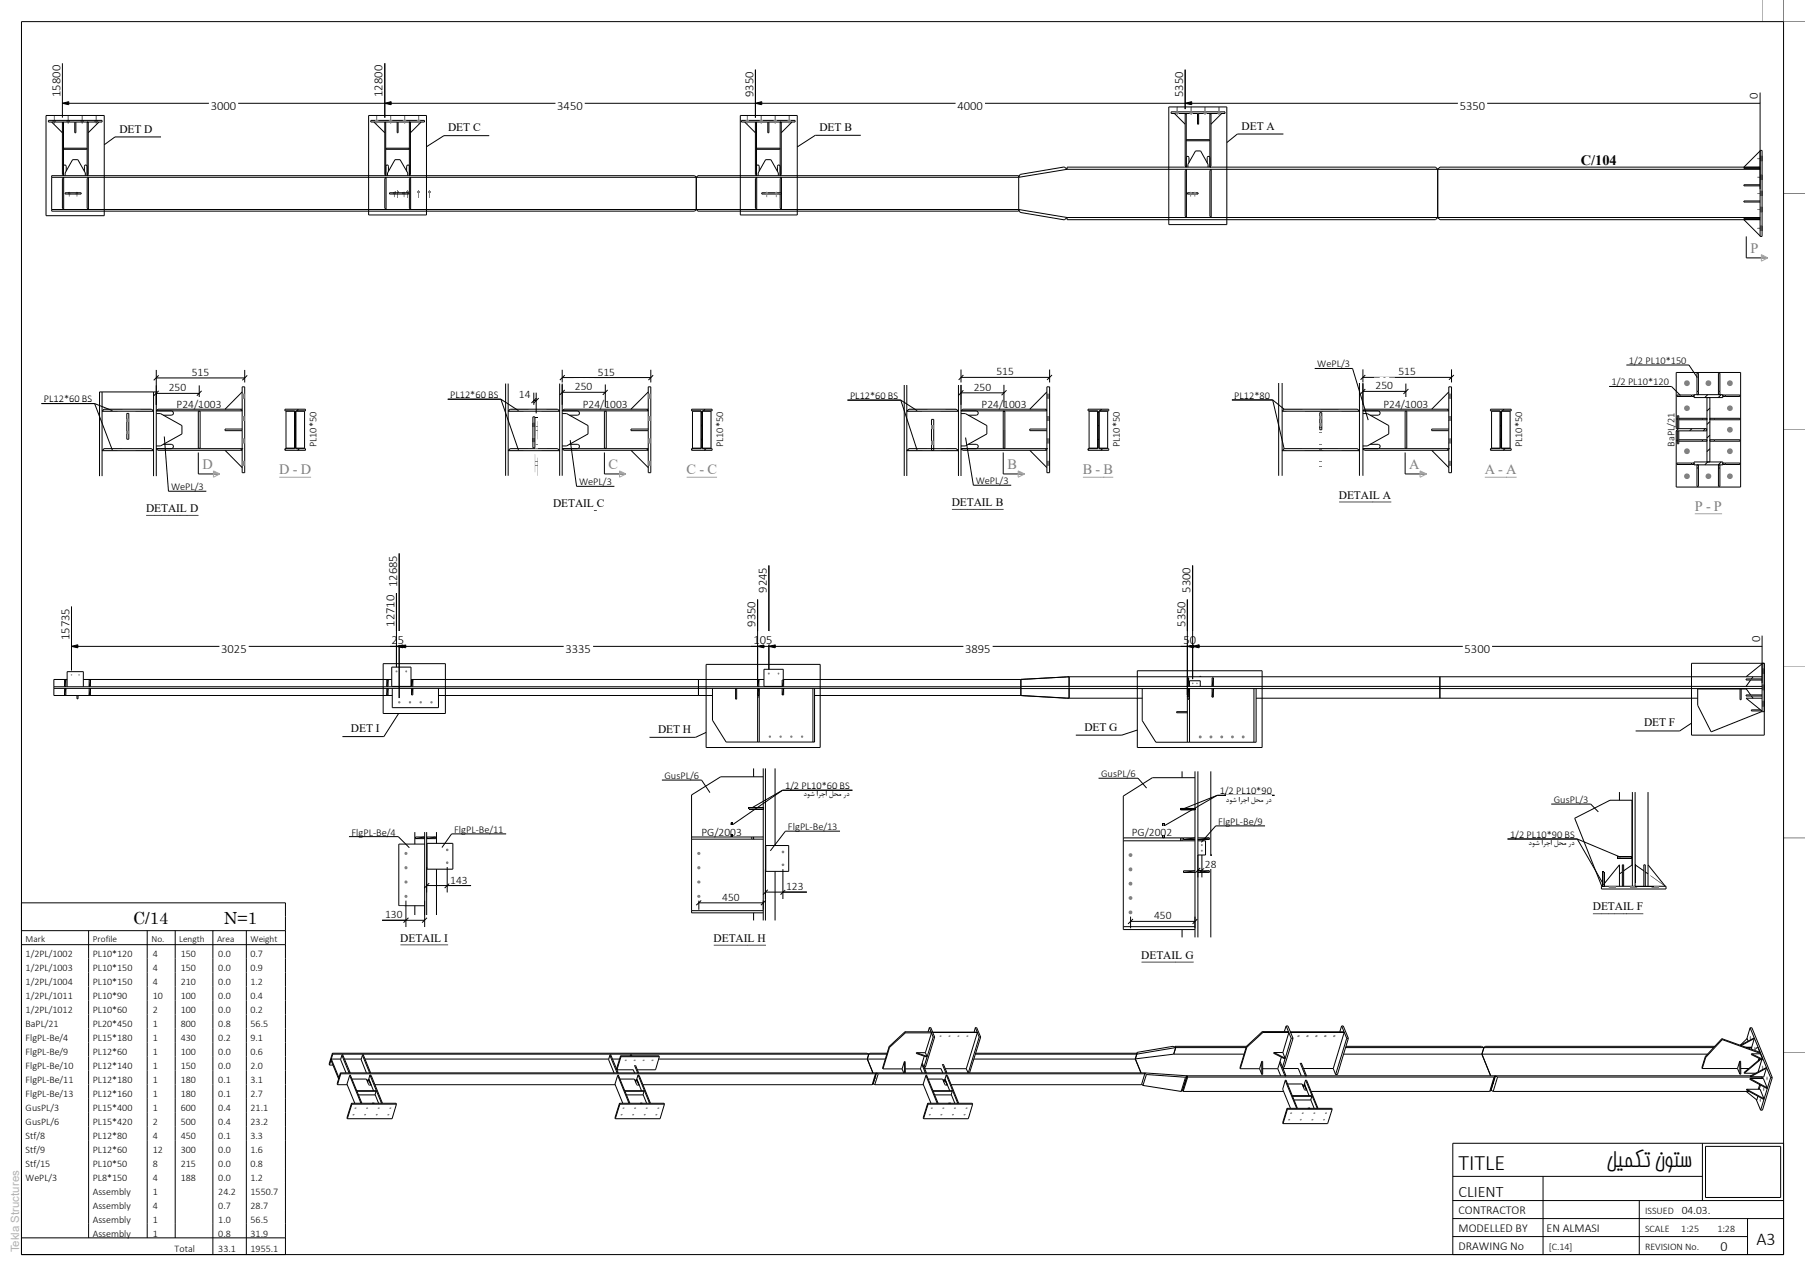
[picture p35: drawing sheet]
<svg xmlns="http://www.w3.org/2000/svg" width="420mm" height="297mm" viewBox="0 0 420 297" stroke-linecap="round" stroke-linejoin="round" font-family="sans-serif">
<defs><g id="words">
<g font-size="5.1">
<text x="339.4" y="272.4">TITLE</text>
<text x="373.7" y="271.7">لیمکت نوتس</text>
</g>
<text font-size="4.2" x="408.7" y="289.8">A3</text>
<g font-size="3.9">
<text x="31" y="215">C/14</text>
<text x="52.1" y="215">N=1</text>
</g>
<text font-size="3.7" x="339.4" y="278.5">CLIENT</text>
<g font-size="3.3">
<text x="367.8" y="38.3">C/104</text>
<text x="400.3" y="291.3">0</text>
</g>
<g font-size="3.3" fill="#7f7f7f">
<text x="407.3" y="58.8">P</text>
<text x="47.1" y="109.1">D</text>
<text x="64.9" y="110.4">D - D</text>
<text x="141.6" y="109.1">C</text>
<text x="159.7" y="110.4">C - C</text>
<text x="234.4" y="109.1">B</text>
<text x="252" y="110.4">B - B</text>
<text x="327.9" y="109.1">A</text>
<text x="345.5" y="110.4">A - A</text>
<text x="394.3" y="118.9">P - P</text>
</g>
<g font-size="2.9">
<text x="14.1" y="22.6" transform="rotate(-90 14.1 22.6)">15800</text>
<text x="89" y="22.6" transform="rotate(-90 89 22.6)">12800</text>
<text x="175.3" y="22.6" transform="rotate(-90 175.3 22.6)">9350</text>
<text x="275.3" y="22.6" transform="rotate(-90 275.3 22.6)">5350</text>
<text x="409" y="23" transform="rotate(-90 409 23)">0</text>
<text x="49" y="25.5">3000</text>
<text x="129.7" y="25.5">3450</text>
<text x="222.8" y="25.5">4000</text>
<text x="339.6" y="25.5">5350</text>
<text x="92.4" y="136.6" transform="rotate(-90 92.4 136.6)">12685</text>
<text x="178.4" y="138" transform="rotate(-90 178.4 138)">9245</text>
<text x="277" y="138" transform="rotate(-90 277 138)">5300</text>
<text x="16.2" y="149" transform="rotate(-90 16.2 149)">15735</text>
<text x="91.1" y="149.9">25</text>
<text x="91.8" y="145.9" transform="rotate(-90 91.8 145.9)">12710</text>
<text x="175.3" y="149.9">105</text>
<text x="175.8" y="145.9" transform="rotate(-90 175.8 145.9)">9350</text>
<text x="275.4" y="149.9">50</text>
<text x="275.8" y="145.9" transform="rotate(-90 275.8 145.9)">5350</text>
<text x="409.5" y="149.4" transform="rotate(-90 409.5 149.4)">0</text>
<text x="51.5" y="151.9">3025</text>
<text x="131.6" y="151.9">3335</text>
<text x="224.6" y="151.9">3895</text>
<text x="340.8" y="151.9">5300</text>
</g>
<g font-size="2.8">
<text x="339.4" y="286.8">MODELLED BY</text>
<text x="339.4" y="282.6">CONTRACTOR</text>
<text x="359.9" y="286.8">EN ALMASI</text>
<text x="339.4" y="291">DRAWING No</text>
</g>
<g font-size="2.7">
<text x="27.8" y="30.9">DET</text>
<text x="33.5" y="30.9">D</text>
<text x="104.3" y="30.6">DET C</text>
<text x="190.7" y="30.5">DET</text>
<text x="196.5" y="30.5">B</text>
<text x="288.9" y="30.2">DET A</text>
<text x="44.6" y="87.5">515</text>
<text x="139.1" y="87.4">515</text>
<text x="231.9" y="87.4">515</text>
<text x="325.4" y="87.4">515</text>
<text x="39.3" y="91.1">250</text>
<text x="41.1" y="94.9">P24/1003</text>
<text x="120.7" y="92.7">14</text>
<text x="133.8" y="90.8">250</text>
<text x="135.6" y="94.9">P24/1003</text>
<text x="226.6" y="90.9">250</text>
<text x="228.4" y="94.9">P24/1003</text>
<text x="320.1" y="90.6">250</text>
<text x="321.9" y="94.9">P24/1003</text>
<text x="34" y="119.2">DETAIL</text>
<text x="44.2" y="119.2">D</text>
<text x="128.7" y="118.1">DETAIL C</text>
<text x="221.4" y="117.8">DETAIL B</text>
<text x="311.5" y="116.1">DETAIL A</text>
<text x="81.7" y="170.4">DET I</text>
<text x="153.1" y="170.6">DET H</text>
<text x="252.3" y="170.1">DET G</text>
<text x="382.5" y="169.1">DET F</text>
<text x="163.2" y="194.5">PG/2003</text>
<text x="263.3" y="194.7">PG/200</text>
<text x="271.4" y="194.7">2</text>
<text x="280.4" y="202.1">28</text>
<text x="104.8" y="205.7">143</text>
<text x="168.1" y="209.7">450</text>
<text x="182.9" y="207.2">123</text>
<text x="89.6" y="213.7">130</text>
<text x="268.5" y="214">450</text>
<text x="370.6" y="211.9">DETAIL F</text>
<text x="93.1" y="219.2">DETAIL</text>
<text x="103.4" y="219.2">I</text>
<text x="166" y="219.2">DETAIL H</text>
<text x="265.6" y="223.2">DETAIL</text>
<text x="275.8" y="223.2">G</text>
<text x="391.3" y="282.5">04.03.</text>
</g>
<text font-size="2.7" fill="#b2b2b2" x="4.5" y="291.5" transform="rotate(-90 4.5 291.5)">Tekla Structures</text>
<g font-size="2.4">
<text x="306.5" y="85.5">WePL/3</text>
<text x="375" y="89.7">1/2 PL10*120</text>
<text x="379" y="84.7">1/2 PL10*150</text>
<text x="10.2" y="93.6">PL12*60 BS</text>
<text x="104.7" y="92.7">PL12*60 BS</text>
<text x="197.8" y="92.8">PL12*60 BS</text>
<text x="287.2" y="92.8">PL12*80</text>
<text x="73.7" y="104.1" transform="rotate(-90 73.7 104.1)">PL10*50</text>
<text x="168.3" y="104.1" transform="rotate(-90 168.3 104.1)">PL10*50</text>
<text x="260.6" y="104.1" transform="rotate(-90 260.6 104.1)">PL10*50</text>
<text x="354.2" y="104.1" transform="rotate(-90 354.2 104.1)">PL10*50</text>
<text x="389.6" y="104" transform="rotate(-90 389.6 104)">BaPL/21</text>
<text x="134.7" y="112.9">WePL/3</text>
<text x="227" y="112.6">WePL/3</text>
<text x="39.8" y="114">WePL/3</text>
<text x="154.6" y="181.3">GusPL/6</text>
<text x="182.7" y="183.6">1/2 PL10*60 BS</text>
<text x="186.5" y="183.6">PL10*90</text>
<text x="256.2" y="180.9">GusPL/6</text>
<text x="283.8" y="184.8">1/2 PL10*90</text>
<text x="283.5" y="191.9">FlgPL-Be/9</text>
<text x="361.5" y="186.9">GusPL/3</text>
<text x="81.8" y="194.5">FlgPL-Be/4</text>
<text x="105.7" y="193.8">FlgPL-Be/11</text>
<text x="183.3" y="193.2">FlgPL-Be/13</text>
<text x="351.3" y="195">1/2 PL10*90 BS</text>
</g>
<g font-size="2.3">
<text x="6" y="222.8">1/2PL/1002</text>
<text x="6" y="226">1/2PL/1003</text>
<text x="21.6" y="222.8">PL10*120</text>
<text x="21.6" y="226.1">PL10*150</text>
<text x="35.6" y="222.8">4</text>
<text x="35.6" y="226.1">4</text>
<text x="42" y="222.8">150</text>
<text x="42" y="226.1">150</text>
<text x="50.8" y="222.8">0.0</text>
<text x="50.8" y="226.1">0.0</text>
<text x="58.3" y="222.8">0.7</text>
<text x="58.3" y="226.1">0.9</text>
<text x="6" y="229.3">1/2PL/1004</text>
<text x="6" y="232.5">1/2PL/1011</text>
<text x="21.6" y="229.3">PL10*150</text>
<text x="21.6" y="232.6">PL10*90</text>
<text x="35.6" y="229.3">4</text>
<text x="35.6" y="232.6">10</text>
<text x="42" y="229.3">210</text>
<text x="42" y="232.6">100</text>
<text x="50.8" y="229.3">0.0</text>
<text x="50.8" y="232.6">0.0</text>
<text x="58.3" y="229.3">1.2</text>
<text x="58.3" y="232.6">0.4</text>
<text x="6" y="235.8">1/2PL/1012</text>
<text x="6" y="239">BaPL/21</text>
<text x="21.6" y="235.8">PL10*60</text>
<text x="21.6" y="239.1">PL20*450</text>
<text x="35.6" y="235.8">2</text>
<text x="35.6" y="239.1">1</text>
<text x="42" y="235.8">100</text>
<text x="42" y="239.1">800</text>
<text x="50.8" y="235.8">0.0</text>
<text x="50.8" y="239.1">0.8</text>
<text x="58.3" y="235.8">0.2</text>
<text x="58.3" y="239.1">56.5</text>
<text x="6" y="242.3">FlgPL-Be/4</text>
<text x="6" y="245.5">FlgPL-Be/9</text>
<text x="21.6" y="242.3">PL15*180</text>
<text x="21.6" y="245.6">PL12*60</text>
<text x="35.6" y="242.3">1</text>
<text x="35.6" y="245.6">1</text>
<text x="42" y="242.3">430</text>
<text x="42" y="245.6">100</text>
<text x="50.8" y="242.3">0.2</text>
<text x="50.8" y="245.6">0.0</text>
<text x="58.3" y="242.3">9.1</text>
<text x="58.3" y="245.6">0.6</text>
<text x="6" y="248.7">FlgPL-Be/10</text>
<text x="21.6" y="248.8">PL12*140</text>
<text x="35.6" y="248.8">1</text>
<text x="42" y="248.8">150</text>
<text x="50.8" y="248.8">0.0</text>
<text x="58.3" y="248.8">2.0</text>
<text x="6" y="252">FlgPL-Be/11</text>
<text x="6" y="255.3">FlgPL-Be/13</text>
<text x="21.6" y="252">PL12*180</text>
<text x="21.6" y="255.3">PL12*160</text>
<text x="35.6" y="252">1</text>
<text x="35.6" y="255.3">1</text>
<text x="42" y="252">180</text>
<text x="42" y="255.3">180</text>
<text x="50.8" y="252">0.1</text>
<text x="50.8" y="255.3">0.1</text>
<text x="58.3" y="252">3.1</text>
<text x="58.3" y="255.3">2.7</text>
<text x="6" y="258.5">GusPL/3</text>
<text x="6" y="261.8">GusPL/6</text>
<text x="21.6" y="258.6">PL15*400</text>
<text x="21.6" y="261.8">PL15*420</text>
<text x="35.6" y="258.6">1</text>
<text x="35.6" y="261.8">2</text>
<text x="42" y="258.6">600</text>
<text x="42" y="261.8">500</text>
<text x="50.8" y="258.6">0.4</text>
<text x="50.8" y="261.8">0.4</text>
<text x="58.3" y="258.6">21.1</text>
<text x="58.3" y="261.8">23.2</text>
<text x="6" y="265">Stf/8</text>
<text x="6" y="268.3">Stf/9</text>
<text x="21.6" y="265">PL12*80</text>
<text x="21.6" y="268.3">PL12*60</text>
<text x="35.6" y="265">4</text>
<text x="35.6" y="268.3">12</text>
<text x="42" y="265">450</text>
<text x="42" y="268.3">300</text>
<text x="50.8" y="265">0.1</text>
<text x="50.8" y="268.3">0.0</text>
<text x="58.3" y="265">3.3</text>
<text x="58.3" y="268.3">1.6</text>
<text x="6" y="271.5">Stf/15</text>
<text x="6" y="274.8">WePL/3</text>
<text x="21.6" y="271.6">PL10*50</text>
<text x="21.6" y="274.8">PL8*150</text>
<text x="35.6" y="271.6">8</text>
<text x="35.6" y="274.8">4</text>
<text x="42" y="271.6">215</text>
<text x="42" y="274.8">188</text>
<text x="50.8" y="271.6">0.0</text>
<text x="50.8" y="274.8">0.0</text>
<text x="58.3" y="271.6">0.8</text>
<text x="58.3" y="274.8">1.2</text>
<text x="21.6" y="278">Assembly</text>
<text x="21.6" y="281.3">Assembly</text>
<text x="35.6" y="278">1</text>
<text x="35.6" y="281.3">4</text>
<text x="50.8" y="278">24.2</text>
<text x="50.8" y="281.3">0.7</text>
<text x="58.3" y="278">1550.7</text>
<text x="58.3" y="281.3">28.7</text>
<text x="21.6" y="284.6">Assembly</text>
<text x="21.6" y="287.8">Assembly</text>
<text x="35.6" y="284.6">1</text>
<text x="35.6" y="287.8">1</text>
<text x="50.8" y="284.6">1.0</text>
<text x="50.8" y="287.8">0.8</text>
<text x="58.3" y="284.6">56.5</text>
<text x="58.3" y="287.8">31.9</text>
<text x="382.8" y="286.7">SCALE</text>
<text x="382.8" y="282.5">ISSUED</text>
<text x="391.2" y="286.7">1:25</text>
<text x="399.6" y="286.7">1:28</text>
<text x="40.6" y="291.4">Total</text>
<text x="50.8" y="291.4">33.1</text>
<text x="58.3" y="291.4">1955.1</text>
<text x="360.4" y="290.9">[C.14]</text>
<text x="382.8" y="290.9">REVISION No.</text>
</g>
<g font-size="2.2">
<text x="6" y="219.2">Mark</text>
<text x="21.6" y="219.2">Profile</text>
<text x="35.2" y="219.2">No.</text>
<text x="41.7" y="219.2">Length</text>
<text x="50.5" y="219.2">Area</text>
<text x="58.3" y="219.2">Weight</text>
</g>
<g font-size="2">
<text x="187" y="185.4">دوش ارجا لحم رد</text>
<text x="285.2" y="186.6">دوش ارجا لحم رد</text>
<text x="355.7" y="196.8">دوش ارجا لحم رد</text>
</g>
</g></defs>
<g fill="none" stroke="#000" stroke-width=".23">
<path d="M12 28.4l2.5 2.5M14.5 28.4v.2M86.3 28h12.5v.4h-12.5zM89.8 34.5h5.4v.3h-5.4zM92.4 28.4v2.5h.2v-2.5M173.3 28.4l2.5 2.5M175.8 28.4v.2M176.1 34.5h5.3v.3h-5.3zM273.3 26.4l2.5 2.5M275.8 26.4v.2M276.1 32.5h5.3v.3h-5.3zM278.6 26.4h.3v2.5h-.3z"/>
<path d="M281.8 26.4v.2M284.3 26.4l-2.5 2.5M409 38.9h.1M409.5 35.1l-3.7 3.8M409.5 38.9h-74.5l-.5 .5h75l-.2-.2M12 40.9h149.6l.4 .4h-150zM14.8 41.3v7.5l-.3-.3v-6.9zM162 41.3v7.5M237 48.8l11.3 1.8-.7 .6-10.2-1.8zM237.4 40.6l10.2-1.7 .7 .5-11.3 1.9zM276.3 44.9h2.5v.3h-2.5zM68.8 99l-.2 .2"/>
<path d="M68.8 95.8l-.2 .3M69.4 95.2l-.4 .4M163.4 99l-.2 .2M163.4 95.8l-.2 .3M164 95.2l-.3 .4M255.7 99l-.3 .2M255.7 95.8l-.3 .3M256.3 95.2l-.4 .4M349.3 99l-.2 .2M349.3 95.8l-.2 .3M349.9 95.2l-.4 .4M390.5 99.8l-.5 .5"/>
<path d="M393.7 99.8l-.6 .5M396.8 99.8l-.5 .5M397.3 91.9l-.6 .6M397.8 98.1l-.6 .7M397.8 95l-.6 .7M400.5 91.9l-.7 .6M66.5 104.4l-.2 .2M68.8 102.1l-.2 .3M69.6 104.4l-.3 .4M161.1 104.4l-.2 .2M163.4 102.1l-.2 .3M164.3 104.4l-.4 .4"/>
<path d="M253.4 104.4l-.2 .2M255.7 102.1l-.3 .3M256.5 104.4l-.4 .4M347 104.4l-.2 .2M349.3 102.1l-.2 .3M350.2 104.4l-.4 .4M397.3 107.5l-.6 .7M397.8 104.4l-.6 .7M397.8 101.3l-.6 .6M400.5 107.5l-.7 .7"/>
</g>
<path d="M12.4 28v.4M12.7 26.9v1.8M12.9 28v.4M15.6 28v.4M15.9 26.9v1.8M16.2 28v.4M18.9 28v.4M19.1 26.9v1.8M19.4 28v.4M22.1 28v.4M22.4 26.9v1.8M22.6 28v.4" fill="none" stroke="#7f7f7f" stroke-width=".23"/>
<g fill="#7f7f7f">
<path d="M12.4 28h.5v.4h-.5z"/>
<path d="M15.6 28h.6v.4h-.6z"/>
<path d="M18.9 28h.5v.4h-.5z"/>
<path d="M22.1 28h.5v.4h-.5z"/>
</g>
<path d="M248.3 38.9h85.7l.5 .5h-86.2zM334.5 39.4v11.2M12 41.3v7.8h149.6l.4-.3M12 48.8h150M162 41.3v7.5M237 41.3v7.5" fill="none" stroke="#000" stroke-width=".23"/>
<g fill="none" stroke="#7f7f7f" stroke-width=".23">
<path d="M408.9 36.9h1.1M409.5 37.4h.5M409.5 36.4h.5M408.9 41.3h1.1M408.9 45h1.1M408.9 48.8h1.1M408.9 53.2h1.1M409.5 41.8h.5M409.5 40.8h.5M409.5 45.5h.5M409.5 44.5h.5M409.5 49.3h.5"/>
<path d="M409.5 48.3h.5M409.5 53.6h.5M409.5 52.7h.5"/>
</g>
<g fill="#7f7f7f">
<path d="M409.5 36.4h.5v1h-.5z"/>
<path d="M409.5 40.8h.5v1h-.5z"/>
<path d="M409.5 44.5h.5v1h-.5z"/>
<path d="M409.5 48.3h.5v1h-.5z"/>
<path d="M409.5 52.7h.5v.9h-.5z"/>
</g>
<path d="M91.5 44.9v.3M91.8 44.6v1.3M92 44.9v.3M93.8 44.9v.3M94 44.6v1.3M94.2 44.9v.3" fill="none" stroke="#7f7f7f" stroke-width=".23"/>
<g fill="#7f7f7f">
<path d="M91.5 44.9h.5v.3h-.5z"/>
<path d="M93.8 44.9h.4v.3h-.4z"/>
</g>
<path d="M276.4 38.9v-.6l1.8-3.2h1.2l1.7 3.2v.6M278.6 26.4h-6.1v-.4h12.5v.4h-6.1M334.5 39.4v11.2M20.6 41.3v7.5l-.3-.3v-6.9zM162 41.3l.4-.4h74.6v.4zM162 48.8h75v.3h-74.6zM405.8 51.1l3.7 3.8M409 51.1h.5" fill="none" stroke="#000" stroke-width=".23"/>
<path d="M273.6 26v.4M273.9 24.9v1.8M274.2 26v.4M276.9 26v.4M277.2 24.9v1.8M277.4 26v.4M280.1 26v.4M280.4 24.9v1.8M280.7 26v.4M283.4 26v.4M283.6 24.9v1.8M283.9 26v.4" fill="none" stroke="#7f7f7f" stroke-width=".23"/>
<g fill="#7f7f7f">
<path d="M273.6 26h.6v.4h-.6z"/>
<path d="M276.9 26h.5v.4h-.5z"/>
<path d="M280.1 26h.6v.4h-.6z"/>
<path d="M283.4 26h.5v.4h-.5z"/>
</g>
<path d="M181.8 28.4v.2M184.3 28.4l-2.5 2.5M409.5 35h.5v20h-.5zM90.2 40.9v-.6l1.7-3.1h1.2l1.8 3.1v.6M176.4 40.9v-.6l1.7-3.1h1.3l1.7 3.1v.6M409.3 50.8l.2-.2h-75l.5 .5h74.1M409.5 50.8h-3.7v.3h3.7" fill="none" stroke="#000" stroke-width=".23"/>
<path d="M16 44.9v.3M16.1 44.7v1.1M16.3 44.9v.3M17.7 44.9v.3M17.9 44.7v1.1M18.1 44.9v.3" fill="none" stroke="#7f7f7f" stroke-width=".23"/>
<g fill="#7f7f7f">
<path d="M16 44.9h.3v.3h-.3z"/>
<path d="M17.7 44.9h.4v.3h-.4z"/>
</g>
<path d="M17.4 28.4h.3v2.5h-.3zM178.6 28.4h.3v2.5h-.3zM281.5 39.7l.3-.3v11.2l-.3-.3zM89.8 41.3v7.5l-.3-.3v-6.9zM176.1 41.3v7.5l-.3-.3v-6.9zM248.3 50.6h86.2l-.5 .5h-85.7z" fill="none" stroke="#000" stroke-width=".23"/>
<path d="M87.4 28v.4M87.6 26.9v1.8M87.9 28v.4M90.6 28v.4M90.9 26.9v1.8M91.1 28v.4M93.9 28v.4M94.1 26.9v1.8M94.4 28v.4M97.1 28v.4M97.4 26.9v1.8M97.7 28v.4" fill="none" stroke="#7f7f7f" stroke-width=".23"/>
<g fill="#7f7f7f">
<path d="M87.4 28h.5v.4h-.5z"/>
<path d="M90.6 28h.5v.4h-.5z"/>
<path d="M93.9 28h.5v.4h-.5z"/>
<path d="M97.1 28h.6v.4h-.6z"/>
</g>
<path d="M95.5 28.4v.2M98 28.4l-2.5 2.5M178.6 28.4h-6.1v-.4h12.5v.4h-6.1M275.8 39.7l.3-.3v11.2l-.3-.3zM15.2 44.9h3.7v.3h-3.7z" fill="none" stroke="#000" stroke-width=".23"/>
<path d="M173.6 28v.4M173.9 26.9v1.8M174.2 28v.4M176.9 28v.4M177.1 26.9v1.8M177.4 28v.4M180.1 28v.4M180.4 26.9v1.8M180.7 28v.4M183.3 28v.4M183.6 26.9v1.8M183.9 28v.4" fill="none" stroke="#7f7f7f" stroke-width=".23"/>
<g fill="#7f7f7f">
<path d="M173.6 28h.6v.4h-.6z"/>
<path d="M176.9 28h.5v.4h-.5z"/>
<path d="M180.1 28h.6v.4h-.6z"/>
<path d="M183.3 28h.6v.4h-.6z"/>
</g>
<path d="M275.8 26.6l.2-.2v12.5l-.2-.3zM276 36.7a.32 .32 0 0 1 .3-.3 .32 .32 0 0 1 .3 .3v1.1M281.5 26.4h.1M281.5 38.9h.1M281.5 36.7a.32 .32 0 0 0-.3-.3 .32 .32 0 0 0-.3 .3v1.2M281.5 26.4v12.5M281.5 26.4l.3 .2v12l-.3 .3M409.5 38.9h-3.7v.3h3.7M409.5 43h-3.7v.3h3.7M409.5 46.8h-3.7v.2h3.7" fill="none" stroke="#000" stroke-width=".23"/>
<path d="M276.9 44.9v.3M277 44.7v1.1M277.2 44.9v.3M277.8 44.9v.3M278 44.7v1.1M278.2 44.9v.3" fill="none" stroke="#7f7f7f" stroke-width=".23"/>
<g fill="#7f7f7f">
<path d="M276.9 44.9h.3v.3h-.3z"/>
<path d="M277.8 44.9h.4v.3h-.4z"/>
</g>
<path d="M175.8 28.6l.2-.2v12.5l-.2-.2zM176 38.6l.3-.2 .3 .2 .1 1.2M181.5 28.4h.1M181.5 38.7l-.3-.3-.3 .2v1.3M181.5 28.4v12.5M181.5 28.4l.3 .2v12.1l-.3 .2M177.2 44.9h4.6v.3h-4.6zM181.5 40.9h.1M181.5 44.9v-3.3l.3-.3v7.5l-.3-.3v-3.3" fill="none" stroke="#000" stroke-width=".23"/>
<path d="M178.2 44.9v.3M178.4 44.6v1.3M178.6 44.9v.3M180.4 44.9v.3M180.6 44.6v1.3M180.8 44.9v.3" fill="none" stroke="#7f7f7f" stroke-width=".23"/>
<g fill="#7f7f7f">
<path d="M178.2 44.9h.4v.3h-.4z"/>
<path d="M180.4 44.9h.4v.3h-.4z"/>
</g>
<g fill="none" stroke="#000" stroke-width=".23">
<path d="M14.8 34.5h5.4v.3h-5.4zM17.4 28.4h-6.1v-.4h12.4v.4h-6M20.5 28.4v.2M23 28.4l-2.5 2.5M87 28.4l2.5 2.5M89.5 28.4v12.3l.3 .2v-2.3l.2-.2 .4 .2v1.2M89.5 28.6l.2-.2v12.5M95.2 28.4h.1M95.2 38.6l-.2-.2-.4 .3v1.2M95.2 28.4v12.5M95.2 28.4l.3 .2v12.1l-.3 .2M15.2 40.9v-.6l1.7-3.1h1.2l1.8 3.1v.6"/>
<path d="M95.2 40.9h.1M95.5 41.3v7.5l-.3-.3v-6.9z"/>
</g>
<g fill="#7f7f7f">
<path d="M92.4 44.2v1.7z"/>
<path d="M92.6 44.5l.1 .4z"/>
<path d="M92.1 44.5v.4z"/>
<path d="M94.9 44.2v1.7z"/>
<path d="M95.1 44.5l.1 .4z"/>
<path d="M94.6 44.5v.4z"/>
<path d="M97.4 44.2v1.7z"/>
<path d="M97.7 44.5v.4z"/>
<path d="M97.1 44.5l.1 .4z"/>
<path d="M99.9 44.2v1.7z"/>
<path d="M100.2 44.5v.4z"/>
<path d="M99.6 44.5l.1 .4z"/>
</g>
<g fill="none" stroke="#000" stroke-width=".23">
<path d="M14.5 28.6l.3-.2v12.5l-.3-.2zM14.8 38.6l.3-.2 .3 .2v1.2M20.3 28.4h.1M20.3 38.7l-.4-.3-.3 .2v1.3M20.3 28.4v12.5M20.3 28.4l.2 .2v12.1l-.2 .2M20.3 40.9h.1M90.6 44.9h4.5v.3h-4.5zM396.1 248.7h8.2M396.8 245.9l-.8 2.6 .1 .2M396.8 245.9l.1 .2M396.9 246.1l-.8 2.6"/>
<path d="M400.6 241.8l-3.8 4.1M400.6 241.8l8.9 3.1M400.6 241.8l.1 .2M400.7 242l-3.8 4.1M400.7 242l8.9 3.2M405 248.7h1.9M409.1 244l-.1-.3-.9 .7M409.2 244.1l.3 .8M409.3 246.3l-.2 .5M409.5 244.9l.1 .3M409.6 245.2v.1"/>
</g>
<g fill="#7f7f7f">
<circle cx="145.6" cy="246.9" r=".23"/>
<circle cx="147.7" cy="246.9" r=".23"/>
<circle cx="149.8" cy="246.9" r=".23"/>
<circle cx="151.8" cy="246.8" r=".22"/>
</g>
<g fill="none" stroke="#000" stroke-width=".23">
<path d="M76.7 247.9h.8M77.3 245.1l-.7 2.5 .1 .3M77.3 245.1l.1 .3M77.3 245.1h124.5l.3 .3M77.4 245.4l-.7 2.5M77.4 245.4h124.7M143.6 249h3.7M143.7 250.3l2.6 6.5M143.7 250.3l.1-.1 2.8 6.6M143.7 250.3l-.6 2 1.8 4.5M144.2 251.2h3.4l.5 1.2 .5 .2M144.4 245.7h8.9l.1 .3"/>
<path d="M144.4 245.7l-.9 3 .1 .3M144.4 245.7l.1 .3M144.5 246h8.9M144.5 246l-.9 3M148.1 251.2h.1M148.1 251.2l.5 1.3M148.1 251.3l-.2 .6M148.1 251.2l.6 1.2M148.2 251.2l1.1 2.7M148.5 250.2l-.3 1M148.5 250.2l2.6 6.6M148.5 250.2l.2 .1 2.6 6.5"/>
<path d="M148.6 252.5v.1M148.7 252.4l-.1 .2M148.7 252.4l-.1 .1M149.6 254.8l.9 2M153.4 246l-.9 3h-4.2M202.1 245.4l-.3 1.1M265.6 252.3l.3 .3M265.9 252.6l8.9 1.4M266.7 250.1l-.4-.4 9.9 .7M266.7 250.1l-.8 2.5M266.7 250.1l9.1 .6M275.8 250.7l-1 3.3"/>
<path d="M276.2 250.4l-1 3.3-.4 .3M276.2 250.4l-.4 .3M288.6 248.7h4.5M290 243.5l-1.5 5 .1 .2M290 243.5l.1 .3M290.1 243.8l-1.5 4.9M293.7 240.1l-3.7 3.4M293.7 240.1h6.1l.1 .2M293.7 240.1l.1 .2M293.8 240.3l-3.7 3.5M293.8 240.3h6.1M298.2 246l-.9 2.7h-3.5"/>
<path d="M299.9 240.3l-1.4 4.7M407.5 245.3v.1l2.6 1.3v-.2M407.5 245.3h2.1l.4 .8M407.5 245.3l2.6 1.2M410 246.3l.1 .2"/>
</g>
<g fill="#7f7f7f">
<circle cx="216.8" cy="258" r=".23"/>
<circle cx="219.5" cy="257.9" r=".21"/>
<circle cx="222.2" cy="257.9" r=".21"/>
<circle cx="224.9" cy="258" r=".22"/>
<circle cx="216.4" cy="259.5" r=".22"/>
<circle cx="219" cy="259.5" r=".22"/>
<circle cx="221.7" cy="259.5" r=".22"/>
<circle cx="224.4" cy="259.5" r=".22"/>
</g>
<g fill="none" stroke="#000" stroke-width=".23">
<path d="M216.2 239.2h.4l.9 2.2M216.2 239.2l.9 2.2M216.2 239.2l-.3 1M299.3 238.8h.4l1.2 2.9M299.3 238.8l1.1 2.9M299.3 238.8l-.5 1.3M312.2 238.8h.3l1.2 2.9M312.2 238.8l1.2 2.9M312.2 238.8l-.5 1.4M205.4 248.8h4.5M206.9 243.6l-1.5 5v.2M206.9 243.6l.1 .2"/>
<path d="M207 243.8l-1.6 5M210.6 240.2h6.1v.2M210.6 240.2l-3.7 3.4M210.6 240.2l.1 .2M210.7 240.4l-3.7 3.4M210.7 240.4h6M214.6 247.4l.4 1M215.1 245.8l-.9 3h-3.5M216.7 240.4l-1.4 4.6M217.1 253.9h4.4l.1 .1M217.1 241.4h.4M217.1 241.4l-2.1 7"/>
<path d="M217.1 254h4.5M217.5 241.4l-2.2 7h-.3M221 256.7l-.1 .1M221 256.7l-.4 .1M221 256.7l.1 .1M221.6 254l-.3 .8h-3.8M296.4 245l-.1 .1 2.7 1.4v-.2M296.4 245h2.1l.5 1.3M296.4 245l2.6 1.3M297.9 247.1l.5 1.3M298.5 248.7h3.6M300.2 240.2h12.5l.1 .1h-12.5z"/>
<path d="M300.4 241.7h.5M300.4 241.7l-2 6.7M300.9 241.7l-2.1 6.7h-.4M303.3 248.7h6.9M310.2 248.7l.6 1.4M312.8 240.3l-2.6 8.4M313.4 241.7h.3M313.4 241.7l-2.6 8.4M313.7 241.7l-2.5 8.4h-.4M406.4 253.5v.2l4 2.2v-.2M406.4 253.5l4 2.2M406.4 253.5h3.1l.9 2.2"/>
<path d="M406.7 242.3l-.2-.6-1.6 1.6"/>
</g>
<g fill="#7f7f7f">
<path d="M304 241.1a.25 .25 0 0 1 .3-.2 .25 .25 0 0 1 .2 .4 .25 .25 0 0 1-.4 .1l-.2-.1z" fill-rule="evenodd"/>
<path d="M306.1 241.1a.25 .25 0 0 1 .3-.2 .25 .25 0 0 1 .1 .4 .25 .25 0 0 1-.3 .1l-.2-.1z" fill-rule="evenodd"/>
<circle cx="302.1" cy="241.2" r=".25"/>
<circle cx="308.4" cy="241.2" r=".26"/>
<circle cx="310.5" cy="241.2" r=".26"/>
</g>
<path d="M213.2 245v.2l2.4 .8 .1-.1M213.2 245h2.1l.4 .9M213.2 245l2.5 .9M215.1 248.7h3.8M217 240.2l10.4 .1zM227.4 240.3l-2.6 8.4h-4.9" fill="none" stroke="#000" stroke-width=".23"/>
<g fill="#7f7f7f">
<circle cx="82.7" cy="257.9" r=".21"/>
<circle cx="85.4" cy="257.9" r=".21"/>
<circle cx="88.1" cy="258" r=".22"/>
<circle cx="90.8" cy="258" r=".22"/>
<circle cx="82.3" cy="259.5" r=".22"/>
<circle cx="85" cy="259.5" r=".22"/>
<circle cx="87.7" cy="259.5" r=".22"/>
<circle cx="90.4" cy="259.5" r=".21"/>
</g>
<g fill="none" stroke="#000" stroke-width=".23">
<path d="M79.5 245.6l-.3 1 1.3 3.1M79.5 245.6l.2-.2 1.8 4.3M79.5 245.6l1.7 4M81.2 249.6l.2 .1M81.2 249.6v.1M203.6 250.9l-.1 .2M206 246.5h-4.2l1.3 3.2M226.6 246.5h37.6l1.3 3.2M345.3 243.8l-.5 1.6M345.3 243.8h53.4M399 243.5h-53.4l-.3 .3M406.4 243.8h1.2"/>
<path d="M407.4 243.8h.2M407.6 243.8l-.1 .4"/>
</g>
<g fill="#7f7f7f">
<path d="M409.6 255.6l.1 .2-.1 .7-.2-.3z" fill-rule="evenodd"/>
<path d="M410.3 253.1a.46 .46 0 0 1 0 .8z" fill-rule="evenodd"/>
<path d="M411.1 250.6a.44 .44 0 0 1 .2 .4 .44 .44 0 0 1-.2 .4z" fill-rule="evenodd"/>
<path d="M410 248a.53 .53 0 0 1 0 .9z" fill-rule="evenodd"/>
<path d="M408.3 243.7a.53 .53 0 0 1 0 .8z" fill-rule="evenodd"/>
<path d="M407.2 241.2a.53 .53 0 0 1 0 .8z" fill-rule="evenodd"/>
</g>
<g fill="none" stroke="#000" stroke-width=".23">
<path d="M210.4 247.1l-.5 1.7 .4 .9M210.4 247.1v2.6M210.4 247.1h.2l.1 2.6M214.2 248.7l.4 1M214.5 247.7l.8 1.9M215 248.4l.6 1.3M215.3 249.6l.1 .1M215.3 249.6l-.1 .1M215.9 256.8v.2M215.9 256.8l-1.1 3.4 .1 .2M215.9 256.8h10.3l.1 .2M215.9 257l-1 3.4"/>
<path d="M215.9 257h10.4M226.3 257l-1 3.4h-10.4"/>
</g>
<g fill="#7f7f7f">
<circle cx="145.1" cy="257.9" r=".21"/>
<circle cx="147.8" cy="257.9" r=".21"/>
<circle cx="150.5" cy="257.9" r=".21"/>
<circle cx="153.2" cy="258" r=".22"/>
<circle cx="144.7" cy="259.5" r=".22"/>
<circle cx="147.3" cy="259.5" r=".22"/>
<circle cx="150" cy="259.5" r=".22"/>
<circle cx="152.7" cy="259.5" r=".21"/>
</g>
<path d="M144.1 256.8l.1 .2M144.1 256.8l-1 3.4 .1 .2M144.1 256.8h10.4l.1 .2M144.2 257l-1 3.4M144.2 257h10.4M154.6 257l-1 3.4h-10.4" fill="none" stroke="#000" stroke-width=".23"/>
<g fill="#7f7f7f">
<path d="M302.9 259a.23 .23 0 0 1 .4-.1 .23 .23 0 0 1 0 .4 .23 .23 0 0 1-.3 0z" fill-rule="evenodd"/>
<path d="M305.7 259a.21 .21 0 0 1 .3-.1 .21 .21 0 0 1 0 .3 .21 .21 0 0 1-.3 .1z" fill-rule="evenodd"/>
<path d="M302.4 260.6a.23 .23 0 0 1 .4-.2 .23 .23 0 0 1 0 .4 .23 .23 0 0 1-.4-.2z" fill-rule="evenodd"/>
<path d="M305.1 260.6a.23 .23 0 0 1 .4-.2 .23 .23 0 0 1 0 .4 .23 .23 0 0 1-.4-.2z" fill-rule="evenodd"/>
<circle cx="300.5" cy="259.1" r=".21"/>
<circle cx="308.6" cy="259.1" r=".22"/>
<circle cx="300" cy="260.6" r=".2"/>
<circle cx="308.1" cy="260.7" r=".21"/>
</g>
<g fill="none" stroke="#000" stroke-width=".23">
<path d="M77.1 246.5l1.8 4.4-.1 .2-1.8-4.3zM77.1 246.5h2.2M78.5 252.5h2.3M79.2 249.7l-.8 2.6 .1 .2M79.2 249.7l.1 .2M79.2 249.7h124.7M79.3 249.9l-.8 2.6M79.3 249.9h124.4M80.1 246.5h4M84.9 246.5h56.7M87.2 252.5h55.9M141.9 245.6l-.3 1 1.3 3.1"/>
<path d="M141.9 245.6l.2-.2 1.7 4.3M141.9 245.6l1.7 4M142.5 246.5h1.7M143.6 249.6l.1 .1M143.6 249.6l-.1 .1M147.7 251.3h.1l.1 .5M149.3 256.7l-.1 .1M149.3 256.7l-.4 .1M149.3 256.7l.1 .1M149.6 252.5h53.3M153.3 246.5h48.5l1.3 3.2M203.6 250.9l-.1 .2"/>
<path d="M203.7 249.9l-.8 2.6M203.9 249.7l-.2 .2M203.9 249.7l-.7 2.6-.3 .2M264.2 246.5l1.3 3.2M264.5 245.4l-.3 1.1M273.1 245.4l-8.9 1.1M273.1 245.4h16.4M273.4 243.5l-.1 .3M273.4 243.5l.2 .3M273.4 243.5h16.6M273.6 243.8l-.7-.3-8.3 1.4-.1 .5M273.6 243.8l-9.1 1.6"/>
<path d="M273.6 243.8l-.5 1.6M273.6 243.8h16.3M275.8 251.9l-.2 .4M293.6 247.1l-.5 1.6 .5 1.4M293.6 247.1v3M293.6 247.1h.2v3h-.2M297.3 248.7l.7 1.7M297.7 247.4l1.3 3M298.4 248.4l.8 2M299 250.4h.1M299 251.5l2.7 6.5M299 251.5l.2-.1 2.7 6.6"/>
<path d="M299 251.5l-.6 2 1.9 4.5M299.5 258l.1 .2M299.5 258l-1.1 3.3 .1 .2M299.5 258h10.4l.1 .2M299.6 258.2l-1.1 3.3M299.6 258.2h10.4M299.6 252.3h3.4l.5 1.4 .3 .1 .2-.2M302.1 248.7l.7 1.7M302.5 247.4l1.2 3M302.8 247.4l1.2 3M303.4 252.4l-.1 .7M303.4 252.4l.6 1.3"/>
<path d="M303.5 252.3h.1M303.5 252.3l-.1 .1M303.5 252.3l.5 1.3M303.5 252.3l1.1 2.7M303.7 250.4h.1M303.8 251.4l-.3 .9M303.8 251.4l2.7 6.6M303.8 251.4l.2 .1 2.7 6.5M304 253.7h.1M304 253.6v.1M304.6 257.9l-.1 .1M304.6 257.9l-.4 .1"/>
<path d="M304.6 257.9l.2 .1M305 255.9l.8 2.1M310 258.2l-1.1 3.3h-10.4M312.6 245.4h84.7M313.1 243.8h32.2M313.2 243.5h31.5l.6 .3M345.3 243.8l-.5 1.6 2 5M347.5 251.9l-.2 .4M404.8 247l-.5 1.7 .5 1.3M404.8 247v3M404.8 247h.2v3h-.2"/>
</g>
<g fill="#7f7f7f">
<circle cx="218.9" cy="241.2" r=".21"/>
<circle cx="220.9" cy="241.2" r=".21"/>
<circle cx="223" cy="241.2" r=".21"/>
<circle cx="225.1" cy="241.2" r=".21"/>
</g>
<g fill="none" stroke="#000" stroke-width=".23">
<path d="M12.5 159.8h225M15.3 158.3v1.5h-.3M15.3 158.3h-.3v1.5M15.3 158.3l-.3 1.5M15.6 158.2h-3.1v3.7h78.8M15.6 159.8v-3.5h3.8v3.5M19.4 158.2h71.7M90.3 158.3v1.5h-.3M90.3 158.3h-.3v1.5M90.3 158.3l-.3 1.5M95.6 158.2h82.2M162.5 158.2v3.7"/>
<path d="M176.6 158.3v1.5h-.3M176.6 158.3h-.3v1.5M176.6 158.3l-.3 1.5M182.2 158.2h55.3M237.5 158.2v3.7M237.5 159.8h97.5M237.7 158.1l-.2 .1M248.8 157.5l-11.3 .7M248.8 157.5v5l-11.3-.6M248.8 157.5h86.2v5h-42.7M276.3 157.8h.3l-.3 2zM276.6 157.8v2"/>
<path d="M282 157.8h.3l-.3 2zM282.3 157.8v2M410 158h-3.7v.3h3.7M12.5 160.2l322.5 .1M90 160.3v1.5M90.3 160.3v1.5h-.3zM91.3 160.2v4.5h10.7v-4.5M102 161.9h63.8M165.8 160.2v7.4l3.2 5.1h20.1M171.2 160.2v2.5h.2v-2.5M176.3 160.2v12.5M176.3 162.2h.4"/>
<path d="M176.3 161.9h.4M176.6 160.3v1.5h-.3zM176.7 160.2v12.5M189.5 161.9h48M237.5 161.9l10.7 .6h17.6M265.8 160.3v7.4l3.1 5.1h7.4M276.3 162.5h.5M276.3 165.6h-2.5v.3h2.5M276.3 162.3v.5M276.8 160.3v2.5M282 160.3v2M282.3 160.3v2h-.3z"/>
<path d="M291.8 160.3v12.5M292.3 160.3v12.5h-15.5M404.9 160.4h.2v2.5h-.2zM409.6 165.2h-2.1v.3h2.5M226.9 239.2h.3l1 2.2M226.9 239.2l.9 2.2M226.9 239.2l-.2 1M407.2 239.2l-.8 2.6M407.2 239.2h.4l4.8 11.6M407.2 239.2l4.8 11.6M81.4 250.3l2.6 6.5M81.4 250.3l.1-.1 2.7 6.6"/>
<path d="M81.4 250.3l-.7 2 1.8 4.5M81.8 256.8l.1 .2M81.8 256.8l-1.1 3.4 .1 .2M81.8 256.8h10.4v.2M81.9 251.2h3.4l.5 1.3 .5 .1M81.9 257l-1.1 3.4M81.9 257h10.3M83 253.9h4.5v.1M83.1 254h4.4M84.3 245.6l-.3 1 1.3 3.1M84.3 245.6l.2-.2 1.7 4.3M84.3 245.6l1.7 4"/>
<path d="M85.3 251.3h.1l.1 .5M85.8 251.2h.1M85.8 251.2l.5 1.3M85.8 251.3l-.2 .6M85.8 251.2l.5 1.2M85.8 251.2l1.1 2.7M86 249.6l.1 .1M86 249.6l-.1 .1M86.1 250.2l-.3 1M86.1 250.2l2.7 6.6M86.1 250.2l.3 .1 2.6 6.5M86.3 252.5v.1"/>
<path d="M86.3 252.4v.2M86.3 252.4v.1M86.9 256.7v.1M86.9 256.7l-.3 .1M86.9 256.7l.2 .1M87.3 254.8l.8 2M87.5 254l-.3 .8h-3.8M92.2 257l-1 3.4h-10.4M145.4 253.9h4.4l.1 .1M145.4 254h4.5M146.7 245.6l.2-.2 .1 .3M146.7 245.6l-.1 .1"/>
<path d="M146.7 245.6v.1M147.3 249l.4 .7M147.6 247.9l.7 1.7M147.9 247.9l.7 1.8M148.3 249.6l.2 .1M148.3 249.6v.1M149.9 254l-.3 .8h-3.8M202.1 245.4l-.3 1.1M202.1 245.4h4.2M203.5 252.5h11.3M203.9 249.7h62.4l.1 .2M203.9 249.7l-.7 2.6 .3 .2"/>
<path d="M203.9 249.7l.4 .2M204.3 249.9l-.8 2.6M204.3 249.9h62.1M206.4 245.1h-4l-.3 .3M215.4 250.3l2.7 6.5M215.4 250.3l.2-.1 2.7 6.6M215.4 250.3l-.6 2 1.8 4.5M216 251.2h3.3l.5 1.2 .5 .2M218.9 248.7l.5 1M219.2 247.7l.8 1.9M219.4 251.3h.1l.1 .5M219.5 247.7l.8 2"/>
<path d="M219.8 251.2l.5 1.4M219.8 251.2h.1M219.8 251.3l-.2 .6M219.8 251.2l.6 1.2M219.9 251.2l1.1 2.7M220 249.6l.2 .1M220 249.6v.1M220.2 250.2l-.3 1M220.2 250.2l2.6 6.6M220.2 250.2l.2 .1 2.7 6.5M220.4 252.4l-.1 .2M220.4 252.4v.1"/>
<path d="M221.4 254.8l.8 2M224.8 248.7l.5 1M226.9 245.4h37.6M227 245.1h37.4l.1 .3M227.8 241.4h.4M227.8 241.4l-2.5 8.3M228.2 241.4l-2.6 8.3M264.5 245.4l-.3 1.1M266.4 249.9l-.8 2.6h-44.3M275.3 254h23.4M276.2 250.4l-1 3.3 .1 .3M276.2 250.4l.2 .3"/>
<path d="M276.2 250.4h131.2M276.4 250.7l-1.1 3.3M276.4 250.7h71.2M300.7 255h4.4l.1 .2M300.7 255.2h4.5M303 252.4l.3 .4M303.2 252.9h.1M303.3 252.8l-.1 .1M305.1 254h41.5M305.2 255.2l-.2 .8h-3.9M346.9 253.7l-.3 .3M346.9 253.7l.5 .3"/>
<path d="M347.4 254h59.6M347.6 250.7l-1 3.3M347.9 250.4l-.3 .3M347.9 250.4l-1 3.3M347.9 250.4l.5 .3M348.4 250.7h61.6M348.4 250.7l-1 3.3M405.8 249.8h2.7M406.3 254l2.5 2 .2-.9M407.2 251l-.1 .2 4 2.2 .1-.2M407.2 251l4 2.2M407.2 251h3.1l.9 2.2"/>
<path d="M408.2 241.7l-3.1 1.7M408.2 241.7l-.6 2.1h-1.5M408.2 241.7l-.1-.1-3.2 1.7M408.6 255.9l1.1 2.5M409.1 244l.1 .1M409.2 244.1h-.1M409.2 244.1h.1M409.4 252.4l-.3 1.1M409.6 246.5l-3.8 3.1v.2M409.6 252.6l-.3 .9M409.7 246.5l-3.9 3.3M409.9 246.7l-.8 2.8"/>
<path d="M410 246.2h.1M410 250.7l-.1 .3M410 250.7h.1M410 246.2v.1M410.2 250.7l-.1 .3M411 248.6l-3.7 2.1M411 248.6l-.6 2.1h-3.1M411 248.6v-.1l-3.8 2 .1 .2M412 250.8l-2.3 7.6M412 250.8h.4M412.4 250.8l-2.3 7.6h-.4"/>
</g>
<path d="M410 156.8h.5M410 155.8h.5M410 159.5h.5M410 160.5h.5M410 164.3h.5M410 163.3h.5" fill="none" stroke="#7f7f7f" stroke-width=".23"/>
<g fill="#7f7f7f">
<path d="M410 155.8h.5v1h-.5z"/>
<path d="M410 159.5h.5v1h-.5z"/>
<path d="M410 163.3h.5v1h-.5z"/>
</g>
<g fill="none" stroke="#000" stroke-width=".23">
<path d="M21 158.3v1.5h-.3M21 158.3h-.3v1.5M21.1 158.3l-.4 1.5M276.8 159.8v-1.3h2.5v1.3M279.1 157.5h.3M335 159.8h75M406.3 157.5h-71.3v5h60M410 154.4h.5v11.2h-.5zM21 160.3h-.3v1.5M21 160.3v1.5h-.3M21.1 160.3l-.4 1.5M276.3 160.3v2"/>
<path d="M276.6 160.3v2h-.3zM335 160.3h75M404.9 160.4h-9.9v3.8l3.1 6.1 11.9-4.7M405.1 160.4h1.2M410 161.8h-3.7v.2h3.7"/>
</g>
<g fill="#7f7f7f">
<circle cx="279.3" cy="171.5" r=".34"/>
<circle cx="281.8" cy="171.5" r=".34"/>
<circle cx="284.3" cy="171.5" r=".34"/>
<circle cx="286.8" cy="171.5" r=".34"/>
<circle cx="289.3" cy="171.5" r=".34"/>
<circle cx="179.1" cy="171.5" r=".28"/>
<circle cx="181.6" cy="171.5" r=".28"/>
<circle cx="184.1" cy="171.5" r=".28"/>
<circle cx="186.6" cy="171.5" r=".28"/>
<circle cx="92.9" cy="163.5" r=".28"/>
<circle cx="95.4" cy="163.5" r=".28"/>
<circle cx="97.9" cy="163.5" r=".28"/>
<circle cx="100.4" cy="163.5" r=".28"/>
</g>
<path d="M182.2 158.3v-2.5h-4.4v4h4.2M407.3 158.3l-1 1.5M407.9 157.5l-.4 .5M410 154.5l-3.7 3h3.7M182.3 160.3h-.3v1.5M182.3 160.3v1.5h-.3M182.3 160.3l-.3 1.5M410 162.5h-3.7l3.7 3" fill="none" stroke="#000" stroke-width=".23"/>
<g fill="#7f7f7f">
<path d="M277.4 158.9h.2v.3h-.2z" fill-rule="evenodd"/>
<path d="M278.4 158.9h.2v.3h-.2z" fill-rule="evenodd"/>
</g>
<path d="M182.3 158.3h-.3v1.5M182.3 158.3v1.5h-.3M182.3 158.3l-.3 1.5M189.1 160.2v12.5h.4v-12.5M276.3 162.8h.5v10h-.5z" fill="none" stroke="#000" stroke-width=".23"/>
<g fill="#7f7f7f">
<path d="M181 156.6h.3l-.1 .4-.2-.1z" fill-rule="evenodd"/>
<circle cx="178.9" cy="156.8" r=".24"/>
</g>
<g fill="none" stroke="#000" stroke-width=".23">
<path d="M91.1 155.3h4.5v4.5h-4.5zM96.1 158.3h-.3v1.5M96.1 158.3v1.5h-.3M96.1 158.3l-.3 1.5M15.3 160.3h-.3v1.5M15.3 160.3v1.5h-.3M15.3 160.3l-.3 1.5M17.9 161.9v.7h.3v-.7M96.1 160.3v1.5h-.3M96.1 160.3h-.3v1.5M96.1 160.3l-.3 1.5M406.3 160.3l1 1.5"/>
<path d="M407.5 162l.4 .5"/>
</g>
<g fill="#7f7f7f">
<path d="M16.5 157h.3v.2h-.3z" fill-rule="evenodd"/>
<path d="M18.3 157h.2v.2h-.2z" fill-rule="evenodd"/>
<circle cx="92.3" cy="156.3" r=".22"/>
<circle cx="94.5" cy="156.3" r=".24"/>
</g>
<path d="M376.4 199.4h3.3v.4h-3.3zM376.8 184.4v1.9M379.8 184.4v21.9M380.4 184.4v21.9M383.5 184.4v16.9M372.6 206.3h15v.6h-15zM372.9 206.3v-3.4h.3v3.4M377.5 206.3v-5h.3v5" fill="none" stroke="#000" stroke-width=".23"/>
<path d="M372.9 202.9h.3zM372.9 206.2l.3 .1z" fill="#000"/>
<path d="M374.5 206.3v.6M375.8 206.3v.6M379.5 206.3v.6M380.8 206.3v.6M384.5 206.3v.6M385.8 206.3v.6" fill="none" stroke="#7f7f7f" stroke-width=".23"/>
<g fill="#7f7f7f">
<path d="M384.5 206.3h1.3v.6h-1.3z"/>
<path d="M379.5 206.3h1.3v.6h-1.3z"/>
<path d="M374.5 206.3h1.3v.6h-1.3z"/>
</g>
<g fill="none" stroke="#000" stroke-width=".23">
<path d="M390 99.8v-13.1h15v26.7h-15v-13.1M390.3 99.8v-3h.3v3M394.2 91.9h6.7v.6h-6.7zM394.8 91.9v-5h.4v5M394.8 91.1h.4M397.2 92.5v15M397.8 92.5v15M399.8 91.9v-5h.4v5M399.8 91.1h.4M390.3 100.3v3h.3v-3M394.2 107.5h6.7v.7h-6.7zM394.8 108.2v5h.4v-5"/>
<path d="M394.8 108.9h.4M376.4 199.4h3.3M376.4 199.8h3.3M379.7 199.4v-13.1h-5.1l-8.2 4.2 6.3 15.8M379.7 199.8v1.5M372.8 206.3l4-5v5M377.5 202.9l-.7 .5M379.8 201.3l-2 1.4M380.4 206.3h4.3M380.4 201.3l2.1 1.4M380.5 201.3v4.2M382.5 206.3v-5h.3v5"/>
<path d="M382.8 202.9l.7 .5M383.5 206.3v-5l4 5"/>
</g>
<g fill="#000">
<path d="M376.3 199.4l.1 .4zM379.7 199.4v.4zM382.4 202.7l.4 .2zM384 203.8l3.5 2.4z"/>
<path d="M384 203.8l3.5 2.4zM380.4 201.3l.2 .1z"/>
</g>
<g fill="#7f7f7f">
<circle cx="402.5" cy="89.2" r=".68"/>
<circle cx="402.5" cy="95" r=".67"/>
<circle cx="402.5" cy="100" r=".68"/>
<circle cx="402.5" cy="105" r=".68"/>
<circle cx="402.5" cy="110.9" r=".67"/>
<circle cx="397.5" cy="89.2" r=".68"/>
<circle cx="397.5" cy="110.9" r=".67"/>
<circle cx="392.5" cy="89.2" r=".68"/>
<circle cx="392.5" cy="95" r=".67"/>
<circle cx="392.5" cy="105" r=".68"/>
<circle cx="392.5" cy="110.9" r=".67"/>
</g>
<g fill="none" stroke="#000" stroke-width=".23">
<path d="M390 99.8h7.1v.5h-7.1M390.2 91.9h4v.4h-4zM390.3 97.4v.3M390.6 97.4h6.6v.3h-6.6M393.6 91.9v.4M396.1 97.4v.3M397.8 97.4h7v.3h-7zM398.9 97.4v.3M400.9 91.9h3.9v.4h-3.9zM401.4 91.9v.4M390.2 107.8h4v.3h-4zM390.3 102.4v.3"/>
<path d="M390.6 102.4h6.6v.3h-6.6M393.6 107.8v.3M396.1 102.4v.3M397.8 102.4h7v.3h-7zM398.9 102.4v.3M399.8 108.2h.4v5h-.4zM399.8 108.9h.4M400.9 107.8h3.9v.3h-3.9zM401.4 107.8v.3M278.7 195.4l2.7-.4v.4zM278.7 195h2.7M281.7 198.9h.2v.3h-.2"/>
</g>
<g fill="#7f7f7f">
<circle cx="263" cy="199" r=".45"/>
<circle cx="263.1" cy="202.3" r=".46"/>
<circle cx="263" cy="205.7" r=".45"/>
<circle cx="263" cy="209" r=".45"/>
<circle cx="263" cy="212.4" r=".45"/>
</g>
<g fill="none" stroke="#000" stroke-width=".23">
<path d="M275 179.5v1.5M278 179.5v38.7M278.7 179.5v38.7M281.7 179.5v38.7M261.4 195.7v20.7h16.6M270.5 195l.1-3.3h.3v3.3M274.7 195h3.3l-2.6 .4M274.7 195.7h3.3M275 195v.7M275.4 195.4h2.6M275.4 195v.4M278 181h-9.9l-6.7 4.3v9.7"/>
<path d="M278 188.2h-3.3v.3h3.3M278.7 195.7h1.8v3.3h-1.8M261.4 215.7h16.6M275 216.4v1.8M275.4 202.7h2.6l-2.6 .4zM275.4 203.1h2.6M278.7 203.1l2.7-.4v.4zM278.7 202.7h2.7"/>
</g>
<path d="M270.6 191.7h.3zM274.7 188.2v.3zM278 188.2l.1 .3z" fill="#000"/>
<g fill="#7f7f7f">
<circle cx="279.6" cy="196.7" r=".24"/>
<circle cx="279.6" cy="198" r=".24"/>
</g>
<path d="M261.4 195h13.3v.7h-13.3z" fill="none" stroke="#000" stroke-width=".23"/>
<g fill="#7f7f7f">
<path d="M307.1 100.5l.5 .1z"/>
<path d="M307.1 99.5h.5z"/>
<path d="M307.1 104.6h.5z"/>
<path d="M307.1 103.5h.5z"/>
<path d="M307.1 108.5l.5 .1z"/>
<path d="M307.1 107.5h.5z"/>
</g>
<path d="M297.5 89.2v21.5M298.3 89.2v21.5M307.1 96.1h.5v3.9h-.5zM317.1 96.3h1l5 2.8v1.9l-5 2.8h-1M298.3 104.9l.5-.5h17l.5 .5z" fill="none" stroke="#000" stroke-width=".23"/>
<path d="M337.1 92.7h.6M337.1 91.8h.6M337.1 97.9h.6M337.1 97h.6M337.1 103.1h.6M337.1 102.2h.6M337.1 108.3h.6M337.1 107.4h.6" fill="none" stroke="#7f7f7f" stroke-width=".23"/>
<g fill="#7f7f7f">
<path d="M337.1 91.8h.6v.9h-.6z"/>
<path d="M337.1 97h.6v.9h-.6z"/>
<path d="M337.1 102.2h.6v.9h-.6z"/>
<path d="M337.1 107.4h.6v.9h-.6z"/>
</g>
<g fill="none" stroke="#000" stroke-width=".23">
<path d="M298.8 95.2h17l.5 .5h-18zM316.3 89.2v21.5M317.1 89.2v21.5M320.6 95.6a.51 .51 0 0 1 .5 .5 .51 .51 0 0 1-.5 .5h-1.8M326.9 95.7h.4v8.6h-.4zM336.8 95.2l.3 .4h-20l.4-.4h19.6M337.1 90h.6v20h-.6zM337.1 91.2l-4 4M337.1 99.9h-4v.3h4M317.1 104.4h.1M317.1 104.4l.4 .4h19.6M317.1 104.4h20"/>
<path d="M318.8 103.4h1.8a.51 .51 0 0 1 .5 .5 .51 .51 0 0 1-.5 .5M333.1 104.8l4 4M337.1 104.4h.1M337.1 104.4l-.4 .4"/>
</g>
<g fill="#000">
<path d="M298.8 95.2l-.5 .5zM315.8 95.2l.6 .5zM298.8 104.4l-.5 .5zM315.8 104.4l.6 .5z"/>
<path d="M298.8 95.2h4.2zM307.3 95.2h4.2zM315.7 95.2h.1z"/>
<path d="M312.1 95.7h4.2zM303.6 95.7h4.2zM298.3 95.7h1.1z"/>
<path d="M298.8 104.4h4.2zM307.3 104.4h4.2zM315.7 104.4h.1z"/>
<path d="M312.1 104.9h4.2zM303.6 104.9h4.2zM298.3 104.9h1.1z"/>
</g>
<path d="M307.1 97.5h.5M307.1 96.9h.5M307.1 99.1h.5M307.1 98.5h.5" fill="none" stroke="#7f7f7f" stroke-width=".23"/>
<g fill="#7f7f7f">
<path d="M307.1 96.9h.5v.6h-.5z"/>
<path d="M307.1 98.5h.5v.6h-.5z"/>
</g>
<g fill="#7f7f7f">
<circle cx="162.6" cy="198.7" r=".37"/>
<circle cx="162.6" cy="202" r=".38"/>
<circle cx="162.6" cy="205.3" r=".38"/>
<circle cx="162.6" cy="208.6" r=".37"/>
</g>
<g fill="none" stroke="#000" stroke-width=".23">
<path d="M175.3 178.9v1.9M177.6 178.9v35.3M178.1 178.9v35.3M180.3 178.9v17.9M160.9 195.3h16.7M160.9 194.8h16.7M170.1 194.8v-3.3h.3v3.3M170.1 191.5v3.3M174.2 188h3.4M174.9 194.8v.5M175.3 194.8v.5M177.6 188h-3.4v.3h3.4"/>
<path d="M177.6 180.8h-9.9l-6.8 4.2v27.5h16.7M178.2 196.8h5.3v6h-5.3zM160.9 212h16.7M175.3 212.5v1.7M180.3 202.8v11.4"/>
</g>
<path d="M170.1 194.8h.3zM170.1 191.5h.3zM174.2 188l.1 .3zM177.6 188v.3z" fill="#000"/>
<g fill="#7f7f7f">
<circle cx="182.2" cy="198.3" r=".31"/>
<circle cx="182.2" cy="201.3" r=".3"/>
</g>
<path d="M346.8 95.2h4.8v.4h-2.3v8.8h2.3v.4h-4.8v-.4h2.3v-8.8h-2.3zM347 95.7h2v8.6h-2zM349.4 95.7h2v8.6h-2z" fill="none" stroke="#000" stroke-width=".23"/>
<path d="M243.6 92.7h.6M243.6 91.8h.6M243.6 97.9h.6M243.6 97h.6M243.6 103.1h.6M243.6 102.2h.6M243.6 108.3h.6M243.6 107.4h.6" fill="none" stroke="#7f7f7f" stroke-width=".23"/>
<g fill="#7f7f7f">
<path d="M243.6 91.8h.6v.9h-.6z"/>
<path d="M243.6 97h.6v.9h-.6z"/>
<path d="M243.6 102.2h.6v.9h-.6z"/>
<path d="M243.6 107.4h.6v.9h-.6z"/>
</g>
<g fill="none" stroke="#000" stroke-width=".23">
<path d="M210.4 89.6v21.2M211 89.6v21.2M211 95.7l.5-.5h11l.5 .5zM216.7 97.6h.6v7.2h-.6zM223 89.6v21.2M223.6 96.3h1l5 2.8v1.9l-5 2.8h-1M223.6 89.6v21.2M227.1 95.6a.51 .51 0 0 1 .5 .5 .51 .51 0 0 1-.5 .5h-1.8M233.4 95.7h.4v8.6h-.4zM243.2 95.2l.4 .4h-20l.4-.4h19.6M243.6 99.9h-4v.3h4M243.6 90h.6v20h-.6z"/>
<path d="M243.6 91.2l-4 4M216.7 104.4h-5.2l-.5 .5h12l-.5-.5h-5.2M223.6 104.4h.1M223.6 104.4l.4 .4h19.6M223.6 104.4h20M225.3 103.4h1.8a.51 .51 0 0 1 .5 .5 .51 .51 0 0 1-.5 .5M239.6 104.8l4 4M243.6 104.4h.1M243.6 104.4l-.4 .4"/>
</g>
<g fill="#000">
<path d="M211.5 95.2l-.5 .5zM222.5 95.2l.5 .5zM233.4 95.7l.4 .1zM211.5 104.4l-.5 .5zM216.7 104.4h.6zM222.5 104.4l.5 .5zM233.4 104.3h.4z"/>
<path d="M211.5 95.2h4.2zM220 95.2h2.5z"/>
<path d="M218.8 95.7h4.2zM211 95.7h3.5z"/>
<path d="M211.5 104.4h4.2zM220 104.4h2.5z"/>
<path d="M218.8 104.9h4.2zM211 104.9h3.5z"/>
<path d="M233.4 100.1v4.2zM233.4 95.7v.2z"/>
<path d="M233.8 100.1v4.2zM233.8 95.7v.2z"/>
</g>
<path d="M216.7 99.8h.6M216.7 99.1h.6M216.7 103.4h.6M216.7 102.7h.6" fill="none" stroke="#7f7f7f" stroke-width=".23"/>
<g fill="#7f7f7f">
<path d="M216.7 99.1h.6v.7h-.6z"/>
<path d="M216.7 102.7h.6v.7h-.6z"/>
</g>
<path d="M124 99.2h.5M124 98.5h.5M124 102.8h.5M124 102.1h.5" fill="none" stroke="#7f7f7f" stroke-width=".23"/>
<g fill="#7f7f7f">
<path d="M124 98.5h.5v.7h-.5z"/>
<path d="M124 102.1h.5v.7h-.5z"/>
</g>
<g fill="#000">
<path d="M118.2 95.7l.5-.5zM124.5 97.2h.6zM129.8 95.2l.5 .5z"/>
<path d="M118.7 95.2h4.2zM127.2 95.2h2.6z"/>
<path d="M124.5 97.2v4.3zM124.5 105.7v4.2z"/>
<path d="M126 95.7h4.2zM118.2 95.7h3.6z"/>
<path d="M125.1 106.5v4.2zM125.1 98v4.3z"/>
</g>
<path d="M117.6 89.3v21.4M118.2 89.3v21.4M118.7 95.2h11.1l.4 .5h-12zM130.2 89.3v21.4M130.8 89.3v21.4M130.8 96.3h1l5 2.8v1.9l-5 2.8h-1M140.6 95.7h.5v8.6h-.5zM150.8 99.9h-4v.3h4M150.8 90h.6v20h-.6zM146.8 104.8l4 4M150.5 104.8h.3" fill="none" stroke="#000" stroke-width=".23"/>
<path d="M150.8 92.7h.6M150.8 91.8h.6M150.8 97.9h.6M150.8 97h.6M150.8 103.1h.6M150.8 102.2h.6M150.8 108.3h.6M150.8 107.4h.6" fill="none" stroke="#7f7f7f" stroke-width=".23"/>
<g fill="#7f7f7f">
<path d="M150.8 91.8h.6v.9h-.6z"/>
<path d="M150.8 97h.6v.9h-.6z"/>
<path d="M150.8 102.2h.6v.9h-.6z"/>
<path d="M150.8 107.4h.6v.9h-.6z"/>
</g>
<path d="M124 97h.5v7.2h-.5zM134.3 95.6a.51 .51 0 0 1 .5 .5 .51 .51 0 0 1-.5 .5h-1.8M150.5 95.2l.3 .4h-20l.4-.4h19.6M150.8 91.2l-4 4M118.2 104.9l.5-.5h11.1l.4 .5zM130.8 104.4h20M130.9 104.4l.3 .4h19.3l.3-.4M132.5 103.4h1.8a.51 .51 0 0 1 .5 .5 .51 .51 0 0 1-.5 .5" fill="none" stroke="#000" stroke-width=".23"/>
<g fill="#000">
<path d="M118.2 104.9l.5-.5zM129.8 104.4l.5 .5z"/>
<path d="M118.7 104.4h4.2zM127.2 104.4h2.6z"/>
<path d="M126 104.9h4.2zM118.2 104.9h3.6z"/>
</g>
<g fill="#7f7f7f">
<path d="M124.5 100.2l.6 .1z"/>
<path d="M124.5 99.4h.6z"/>
<path d="M124.5 104.3h.6z"/>
<path d="M124.5 103.4h.6z"/>
<path d="M124.5 108.2l.6 .1z"/>
<path d="M124.5 107.4h.6z"/>
</g>
<g fill="none" stroke="#000" stroke-width=".23">
<path d="M160.9 95.2h4.8v.4h-2.3v8.8h2.3v.4h-4.8v-.4h2.3v-8.8h-2.3zM163.2 95.7h-2.1v8.6h2.1M163.4 95.7h2v8.6h-2zM98.7 194.8v.4h-2M98.7 194.8h-2v.4M98.7 194.8l-2 .4M98.8 196.5h-6v14.3h6M98.8 193.7v19.3M99.3 193.7v19.3M99.4 196.3h6v6h-6zM101.4 194.8v.4h-2M101.4 194.8h-2v.4"/>
<path d="M101.4 194.8l-2 .4"/>
</g>
<g fill="#7f7f7f">
<circle cx="104.1" cy="197.8" r=".3"/>
<circle cx="104.1" cy="200.8" r=".3"/>
</g>
<path d="M96.5 193.7v2.8M101.6 193.7v2.6M96.5 210.8v2.2M101.6 202.3v10.7" fill="none" stroke="#000" stroke-width=".23"/>
<g fill="#7f7f7f">
<circle cx="94.5" cy="198.6" r=".36"/>
<circle cx="94.5" cy="202" r=".37"/>
<circle cx="94.5" cy="205.3" r=".36"/>
<circle cx="94.5" cy="208.6" r=".36"/>
</g>
<g fill="none" stroke="#000" stroke-width=".23">
<path d="M24.2 95.2h11.1l.4 .5h-12zM29.5 96.2h.5v6h-.5zM36.4 96.3h.9l5 2.8v1.9l-5 2.8h-.9M36.7 95.2h19.3l.3 .4h-19.9zM39.8 95.6a.51 .51 0 0 1 .6 .5 .51 .51 0 0 1-.6 .5h-1.8M46.1 95.7h.5v8.6h-.5zM253.2 95.2h4.8v.4h-2.3v8.8h2.3v.4h-4.8v-.4h2.2v-8.8h-2.2zM255.4 95.7h-2v8.6h2M255.7 95.7h2v8.6h-2M23.7 104.9l.5-.5h11.1l.4 .5zM36.4 104.4h.1M36.4 104.4h19.9"/>
<path d="M36.4 104.4l.3 .4h19.3l.3-.4M38 103.4h1.8a.51 .51 0 0 1 .6 .5 .51 .51 0 0 1-.6 .5M56.3 104.4h.1"/>
</g>
<g fill="#000">
<path d="M24.2 95.2l-.5 .5zM35.3 95.2l.5 .5zM24.2 104.4l-.5 .5zM35.3 104.4l.5 .5z"/>
<path d="M24.2 95.2h4.2zM32.7 95.2h2.6z"/>
<path d="M31.5 95.7h4.2zM23.7 95.7h3.6z"/>
<path d="M24.2 104.4h4.2zM32.7 104.4h2.6z"/>
<path d="M31.5 104.9h4.2zM23.7 104.9h3.6z"/>
</g>
<path d="M29.5 98.1h.5M29.5 97.5h.5M29.5 100.9h.5M29.5 100.4h.5" fill="none" stroke="#7f7f7f" stroke-width=".23"/>
<g fill="#7f7f7f">
<path d="M29.5 97.5h.5v.6h-.5z"/>
<path d="M29.5 100.4h.5v.5h-.5z"/>
</g>
<path d="M23.7 91.2v19.6M35.7 91.2v19.6M56 95.2h.3M56.3 90h.6v20h-.6zM56.3 91.2l-3.9 4M56.3 99.9h-3.9v.3h3.9M23.2 110.8v-19.6h13.2v19.6M52.4 104.8l3.9 4M56 104.8h.3" fill="none" stroke="#000" stroke-width=".23"/>
<path d="M56.3 92.7h.6M56.3 91.8h.6M56.3 97.9h.6M56.3 97h.6M56.3 103.1h.6M56.3 102.2h.6M56.3 108.3h.6M56.3 107.4h.6" fill="none" stroke="#7f7f7f" stroke-width=".23"/>
<g fill="#7f7f7f">
<path d="M56.3 91.8h.6v.9h-.6z"/>
<path d="M56.3 97h.6v.9h-.6z"/>
<path d="M56.3 102.2h.6v.9h-.6z"/>
<path d="M56.3 107.4h.6v.9h-.6z"/>
</g>
<g fill="none" stroke="#000" stroke-width=".23">
<path d="M10.7 26.9h13.6v23.3h-13.6zM26.8 31.9l-2.5 1.8M85.8 26.9h13.4v23.1h-13.4zM103.3 31.6l-4.1 2.6M172.3 26.9h13.2v23.1h-13.2zM189.7 31.5l-4.2 2.7M271.9 24.9h13.6v27.4h-13.6zM298.6 31.2h-10.7l-2.4 2M406.3 55v5h5M26.2 95.6l-4.2-1.7 4.2 10.9M66.3 95.2h4.8v.4h-2.3v8.8h2.3v.4h-4.8v-.4h2.3v-8.8h-2.3zM66.5 95.7h2v8.6h-2z"/>
<path d="M68.8 95.7h2.1v8.6h-2.1M120.6 95.6l-4.1-2.7 4.1 11.9M213.4 95.6l-3.8-2.5 3.8 11.7M298.8 95.2l-2.7-2.1 2.7 11.3M314.7 85.8l3.6 12M388.9 90l2.1 2M393 85l1.9 2.9M38.2 101.6l1 12.7M46.1 105.3v5h5M132.7 102.4l1.5 10.8M140.6 105.3v5h5M224.7 101.9l1.8 11"/>
<path d="M233.4 105.3v5h5M326.9 105.3v5h5M89.2 154.5h14.4v11.6h-14.4zM164.3 154.6h26.5v19.4h-26.5zM264.6 156.1h29.1v17.9h-29.1zM393.6 154.4h16.9v16.7h-16.9zM92.8 166.1l-3.5 5.3M164.3 170.5l-2.5 1.1M264.6 169.9l-3.6 1.2M393.6 168.3l-2.8 1.8M92.7 194.7l2.5 2.6M105.1 194.1l-2.3 3.2"/>
<path d="M163.2 181.6l2 2.9M174.9 188l7.2-4.1-11.9 8.2M182.8 193.5l-3.6 4.5M264.8 181.1l2 2.3M275.4 188.3l7.8-3.2-12.6 7.3M282.9 192.2l-3.4 3.8M370.1 187.2l1.8 1.8M377.1 199.5l-10.1-4.2 6 10.3"/>
</g>
<path d="M410 0v5M415 0v5h5M415 45h5M415 100h5M415 155h5M415 195h5M415 245h5" fill="none" stroke="#7f7f7f" stroke-width=".23"/>
<g fill="#fff">
<path d="M288.9 28.2h5.2v2h-5.2z"/>
<path d="M294.7 28.2h1.9v2h-1.9z"/>
<path d="M367.8 35.7h8.4v2.5h-8.4z"/>
</g>
<path d="M189.7 31.5h10.6" fill="none" stroke="#000" stroke-width=".23"/>
<g fill="#fff">
<path d="M190.7 28.5h5.2v2h-5.2z"/>
<path d="M196.5 28.5h1.7v2h-1.7z"/>
<path d="M407.3 56.3h1.9v2.5h-1.9z"/>
</g>
<path d="M409.8 59.3l1.5 .7-1.5 .8z" fill="none" stroke="#a8a1a8" stroke-width=".23"/>
<path d="M409.8 59.3l1.5 .7h-1.5z" fill="#a8a1a8"/>
<path d="M103.3 31.6h10.5" fill="none" stroke="#000" stroke-width=".23"/>
<g fill="#fff">
<path d="M104.3 28.6h5.2v2h-5.2z"/>
<path d="M110.1 28.6h1.7v2h-1.7z"/>
</g>
<path d="M26.8 31.9h10.7" fill="none" stroke="#000" stroke-width=".23"/>
<g fill="#fff">
<path d="M27.8 28.9h5.1v2h-5.1z"/>
<path d="M33.6 28.9h1.9v2h-1.9z"/>
</g>
<path d="M275.8 16.2v9.2M275.8 24h133.7M275.8 24l1.5-.3v.7zM409.5 21.5v22.5" fill="none" stroke="#000" stroke-width=".23"/>
<path d="M275.8 24l1.5-.3v.7z" fill="#000"/>
<path d="M339.2 24h6.8" fill="none" stroke="#fff" stroke-width="3.1" stroke-linecap="butt"/>
<path d="M406 21.1h3.1v2.4h-3.1z" fill="#fff"/>
<path d="M175.8 24l1.4-.3v.7z" fill="#000"/>
<path d="M175.8 16.2v11.2M275.8 16.2v9.2M175.8 24h100M175.8 24l1.4-.3v.7z" fill="none" stroke="#000" stroke-width=".23"/>
<path d="M222.3 24h6.9" fill="none" stroke="#fff" stroke-width="3.1" stroke-linecap="butt"/>
<path d="M272.2 16.2h3.1v6.8h-3.1z" fill="#fff"/>
<path d="M89.5 24l1.5-.3v.7z" fill="#000"/>
<path d="M89.5 14.7v12.7M175.8 16.2v11.2M89.5 24h86.3M89.5 24l1.5-.3v.7z" fill="none" stroke="#000" stroke-width=".23"/>
<path d="M129.2 24h6.9" fill="none" stroke="#fff" stroke-width="3.1" stroke-linecap="butt"/>
<path d="M172.3 16.2h3v6.8h-3z" fill="#fff"/>
<path d="M14.5 24l1.5-.3v.7z" fill="#000"/>
<path d="M14.5 14.7v12.7M89.5 14.7v12.7M14.5 24h75M14.5 24l1.5-.3v.7z" fill="none" stroke="#000" stroke-width=".23"/>
<path d="M48.6 24h6.8" fill="none" stroke="#fff" stroke-width="3.1" stroke-linecap="butt"/>
<g fill="#fff">
<path d="M86 14.7h3.1v8.3h-3.1z"/>
<path d="M11 14.7h3.1v8.3h-3.1z"/>
</g>
<path d="M276.3 150.4l1.4-.3v.7z" fill="#000"/>
<path d="M276.3 139.5v22.3M277.5 131.6v26.5M276.3 150.4h1.2M276.3 150.4l1.4-.3v.7zM79.7 171.4h9.6M151.1 171.6h10.7M380.6 170.1h10.2" fill="none" stroke="#000" stroke-width=".23"/>
<path d="M81.7 169.5h6.7M153.1 169.6h7.8M382.6 168.1h7.3" fill="none" stroke="#fff" stroke-width="2" stroke-linecap="butt"/>
<path d="M275 148.4h3.8" fill="none" stroke="#fff" stroke-width="3.1" stroke-linecap="butt"/>
<path d="M274 131.6h3.1v6.8h-3.1z" fill-rule="evenodd" fill="#fff"/>
<path d="M274.7 150.4h1.6M277.5 150.4h1.5M250.3 171.1h10.7" fill="none" stroke="#000" stroke-width=".23"/>
<g fill="#fff">
<path d="M252.3 168.1h5.2v2h-5.2z"/>
<path d="M258.1 168.1h2v2h-2z"/>
</g>
<path d="M277.5 131.6v26.5M277.5 150.4h132.5M277.5 150.4l1.5-.3v.7zM410 148v11" fill="none" stroke="#000" stroke-width=".23"/>
<path d="M277.5 150.4l1.5-.3v.7z" fill="#000"/>
<path d="M340.4 150.4h6.8" fill="none" stroke="#fff" stroke-width="3.1" stroke-linecap="butt"/>
<path d="M406.5 147.5h3.1v2.4h-3.1z" fill="#fff"/>
<path d="M178.9 150.4l1.5-.3v.7z" fill="#000"/>
<path d="M178.9 131.6v24.2M276.3 139.5v22.3M178.9 150.4h97.4M178.9 150.4l1.5-.3v.7z" fill="none" stroke="#000" stroke-width=".23"/>
<path d="M224.2 150.4h6.8" fill="none" stroke="#fff" stroke-width="3.1" stroke-linecap="butt"/>
<path d="M272.8 139.5h3v6.8h-3z" fill="#fff"/>
<path d="M176.3 150.4l1.5-.3v.7z" fill="#000"/>
<path d="M176.3 139.5v19.8M178.9 131.6v24.2M176.3 150.4h2.6M176.3 150.4l1.5-.3v.7z" fill="none" stroke="#000" stroke-width=".23"/>
<path d="M174.9 148.4h5.4" fill="none" stroke="#fff" stroke-width="3.1" stroke-linecap="butt"/>
<path d="M175.4 131.6h3v6.8h-3z" fill="#fff"/>
<path d="M92.9 150.4l1.5-.3v.7z" fill="#000"/>
<path d="M92.9 128.8v33.7M176.3 139.5v19.8M92.9 150.4h83.4M92.9 150.4l1.5-.3v.7zM178.9 150.4h1.5" fill="none" stroke="#000" stroke-width=".23"/>
<path d="M131.1 150.4h6.9" fill="none" stroke="#fff" stroke-width="3.1" stroke-linecap="butt"/>
<path d="M172.8 139.5h3v6.8h-3z" fill="#fff"/>
<path d="M92.2 150.4l1.6-.3v.7z" fill="#000"/>
<path d="M92.2 138v17.3M92.9 128.8v33.7M92.2 150.4h.7M92.2 150.4l1.6-.3v.7z" fill="none" stroke="#000" stroke-width=".23"/>
<path d="M90.6 148.4h3.9" fill="none" stroke="#fff" stroke-width="3.1" stroke-linecap="butt"/>
<path d="M89.4 128.8h3.1v8.3h-3.1z" fill="#fff"/>
<path d="M16.6 150.4l1.5-.3v.7z" fill="#000"/>
<path d="M92.2 138v17.3M16.6 150.4h75.6M16.6 141.1v15M16.6 150.4l1.5-.3v.7zM92.9 150.4h1.5" fill="none" stroke="#000" stroke-width=".23"/>
<path d="M51.1 150.4h6.8" fill="none" stroke="#fff" stroke-width="3.1" stroke-linecap="butt"/>
<g fill="#fff">
<path d="M88.7 138h3.1v8.3h-3.1z"/>
<path d="M13.1 141.1h3.1v8.3h-3.1z"/>
</g>
<g fill="#fff">
<path d="M370.6 209.9h9.7v2h-9.7z"/>
<path d="M380.9 209.9h1.5v2h-1.5z"/>
</g>
<path d="M370.6 212.7h11.8" fill="none" stroke="#4c4c4c" stroke-width=".23"/>
<path d="M361.5 184.8h8v1.8h-8z" fill="#fff"/>
<path d="M360.9 187.2h9.2" fill="none" stroke="#000" stroke-width=".23"/>
<g fill="#fff">
<path d="M355.7 195.3h10.7v1.5h-10.7z"/>
<path d="M351.4 192.9h3.3v1.8h-3.3z"/>
<path d="M355.2 192.9h8.3v1.8h-8.3z"/>
<path d="M364 192.9h2.4v1.8h-2.4z"/>
</g>
<path d="M350.8 195.3h16.2" fill="none" stroke="#000" stroke-width=".23"/>
<g fill="#fff">
<path d="M351.4 192.9h3.3v1.8h-3.3z"/>
<path d="M355.2 192.9h8.3v1.8h-8.3z"/>
<path d="M364 192.9h2.4v1.8h-2.4z"/>
</g>
<path d="M350.8 195.3h16.2" fill="none" stroke="#000" stroke-width=".23"/>
<g fill="#fff">
<path d="M394.3 116.4h1.9v2.5h-1.9z"/>
<path d="M397 116.4h1.1v2.5h-1.1z"/>
<path d="M398.8 116.4h1.9v2.5h-1.9z"/>
</g>
<path d="M394.3 119.6h6.4" fill="none" stroke="#a8a1a8" stroke-width=".23"/>
<g fill="#fff">
<path d="M387.5 96.1h1.8v7.9h-1.8z"/>
<path d="M379 82.5h3.3v1.9h-3.3z"/>
<path d="M382.9 82.5h9.5v1.9h-9.5z"/>
</g>
<path d="M378.4 85h14.6" fill="none" stroke="#000" stroke-width=".23"/>
<g fill="#fff">
<path d="M375 87.5h3.3v1.9h-3.3z"/>
<path d="M378.8 87.5h9.5v1.9h-9.5z"/>
</g>
<path d="M374.4 90h14.5" fill="none" stroke="#000" stroke-width=".23"/>
<g fill="#fff">
<path d="M265.6 221.2h9.6v2h-9.6z"/>
<path d="M275.8 221.2h1.9v2h-1.9z"/>
</g>
<path d="M265.6 223.9h12.1" fill="none" stroke="#4c4c4c" stroke-width=".23"/>
<path d="M256.2 178.7h8v1.8h-8z" fill="#fff"/>
<path d="M255.6 181.1h9.2" fill="none" stroke="#000" stroke-width=".23"/>
<path d="M263.4 192.3h9.4v2h-9.4z" fill="#fff"/>
<path d="M270.6 195h.3" fill="none" stroke="#000" stroke-width=".23"/>
<path d="M283.5 189.8h10.3v1.8h-10.3z" fill="#fff"/>
<path d="M282.9 192.2h11.4" fill="none" stroke="#000" stroke-width=".23"/>
<g fill="#fff">
<path d="M283.8 182.7h3.3v1.8h-3.3z"/>
<path d="M287.7 182.7h8.2v1.8h-8.2z"/>
</g>
<path d="M283.2 185.1h13.3" fill="none" stroke="#000" stroke-width=".23"/>
<g fill="#fff">
<path d="M283.8 182.7h3.3v1.8h-3.3z"/>
<path d="M287.7 182.7h8.2v1.8h-8.2z"/>
</g>
<path d="M283.2 185.1h13.3" fill="none" stroke="#000" stroke-width=".23"/>
<path d="M285.2 185.1h10.7v1.5h-10.7z" fill="#fff"/>
<path d="M278.7 199v5.2M279.7 199v5.2M263.1 214.5h14.9M263.1 213.4v2.7M263.6 213.9l-1.1 1.1M278 213.4v2.7M278.6 213.9l-1.1 1.1M278.7 202.6h1M279.3 202l-1.2 1.2M280.2 202l-1.1 1.2" fill="none" stroke="#000" stroke-width=".23"/>
<path d="M268.1 212.6h4.9M280 200.7h3.5" fill="none" stroke="#fff" stroke-width="2.8" stroke-linecap="butt"/>
<g fill="#fff">
<path d="M311.6 114.1h9.6v2h-9.6z"/>
<path d="M321.8 114.1h1.9v2h-1.9z"/>
</g>
<path d="M311.6 116.8h12.1" fill="none" stroke="#4c4c4c" stroke-width=".23"/>
<path d="M317.1 87.8h20.6M317.1 86v3M317.1 89.3v4.9M317.1 91.1h10M317.7 87.3l-1.1 1.1M317.7 90.5l-1.1 1.2M327.1 89.3v5.4M327.7 90.5l-1.1 1.2M337.7 86v3M338.3 87.3l-1.2 1.1" fill="none" stroke="#000" stroke-width=".23"/>
<path d="M319.7 89.3h4.9M325 86h4.9" fill="none" stroke="#fff" stroke-width="2.8" stroke-linecap="butt"/>
<path d="M306.5 83.4h7.6v1.8h-7.6z" fill="#fff"/>
<path d="M305.9 85.8h8.8" fill="none" stroke="#000" stroke-width=".23"/>
<g fill="#fff">
<path d="M321.9 92.5h10.5v2h-10.5z"/>
<path d="M287.2 90.7h8.3v1.8h-8.3z"/>
</g>
<path d="M286.6 93.1h9.5" fill="none" stroke="#000" stroke-width=".23"/>
<path d="M287.2 90.7h8.3v1.8h-8.3z" fill="#fff"/>
<path d="M286.6 93.1h9.5" fill="none" stroke="#000" stroke-width=".23"/>
<path d="M327.9 106.6h2.4v2.5h-2.4z" fill="#fff"/>
<path d="M330.4 109.6l1.5 .7-1.5 .8z" fill="none" stroke="#a8a1a8" stroke-width=".23"/>
<path d="M330.4 109.6l1.5 .7h-1.5z" fill="#a8a1a8"/>
<g fill="#fff">
<path d="M166.1 217.3h9.6v1.9h-9.6z"/>
<path d="M176.3 217.3h1.9v1.9h-1.9z"/>
</g>
<path d="M166.1 220h12.1" fill="none" stroke="#4c4c4c" stroke-width=".23"/>
<path d="M154.6 179.2h8v1.8h-8z" fill="#fff"/>
<path d="M154 181.6h9.2" fill="none" stroke="#000" stroke-width=".23"/>
<g fill="#fff">
<path d="M163.2 192.1h9.4v2h-9.4z"/>
<path d="M187 183.9h10.7v1.5h-10.7z"/>
<path d="M182.7 181.5h3.3v1.8h-3.3z"/>
<path d="M186.5 181.5h8.3v1.8h-8.3z"/>
<path d="M195.4 181.5h2.3v1.8h-2.3z"/>
</g>
<path d="M182.1 183.9h16.2" fill="none" stroke="#000" stroke-width=".23"/>
<g fill="#fff">
<path d="M182.7 181.5h3.3v1.8h-3.3z"/>
<path d="M186.5 181.5h8.3v1.8h-8.3z"/>
<path d="M195.4 181.5h2.3v1.8h-2.3z"/>
</g>
<path d="M182.1 183.9h16.2M178.1 207.6h9.6M178.1 202.3v7M178.6 207.1l-1.1 1.1M182.2 202.3v7M182.8 207.1l-1.2 1.1" fill="none" stroke="#000" stroke-width=".23"/>
<path d="M182.5 205.8h4.9" fill="none" stroke="#fff" stroke-width="2.8" stroke-linecap="butt"/>
<path d="M183.3 191h11.6v1.9h-11.6z" fill="#fff"/>
<path d="M182.8 193.5h12.7M162.6 210.1h15M162.6 209.6v2.1M163.2 209.6l-1.2 1.1M177.6 209.6v2.1M178.2 209.6l-1.2 1.1" fill="none" stroke="#000" stroke-width=".23"/>
<path d="M167.7 208.3h4.8" fill="none" stroke="#fff" stroke-width="2.8" stroke-linecap="butt"/>
<g fill="#fff">
<path d="M345.5 107.8h2.4v2.5h-2.4z"/>
<path d="M348.7 107.8h1.1v2.5h-1.1z"/>
<path d="M350.5 107.8h2.4v2.5h-2.4z"/>
</g>
<path d="M345.5 111.1h7.4" fill="none" stroke="#a8a1a8" stroke-width=".23"/>
<g fill="#fff">
<path d="M352 95.9h1.9v8.3h-1.9z"/>
<path d="M221.5 115.8h9.6v2h-9.6z"/>
<path d="M231.7 115.8h1.8v2h-1.8z"/>
</g>
<path d="M221.5 118.6h12" fill="none" stroke="#4c4c4c" stroke-width=".23"/>
<path d="M227.1 110.5h7.6v1.8h-7.6z" fill="#fff"/>
<path d="M226.5 112.9h8.8" fill="none" stroke="#000" stroke-width=".23"/>
<g fill="#fff">
<path d="M197.8 90.7h8.3v1.8h-8.3z"/>
<path d="M206.6 90.7h2.4v1.8h-2.4z"/>
</g>
<path d="M197.2 93.1h12.4" fill="none" stroke="#000" stroke-width=".23"/>
<g fill="#fff">
<path d="M197.8 90.7h8.3v1.8h-8.3z"/>
<path d="M206.6 90.7h2.4v1.8h-2.4z"/>
</g>
<path d="M197.2 93.1h12.4" fill="none" stroke="#000" stroke-width=".23"/>
<g fill="#fff">
<path d="M228.4 92.5h10.4v2h-10.4z"/>
<path d="M234.4 106.6h2.2v2.5h-2.2z"/>
</g>
<path d="M236.9 109.6l1.5 .7-1.5 .8z" fill="none" stroke="#a8a1a8" stroke-width=".23"/>
<path d="M236.9 109.6l1.5 .7h-1.5z" fill="#a8a1a8"/>
<path d="M223.6 91.4h10M223.6 86v3M223.6 89.6v4.6M223.6 87.8h20.6M224.2 90.8l-1.1 1.2M224.2 87.3l-1.1 1.1M233.6 89.6v5.1M234.2 90.8l-1.2 1.2M244.2 86v3M244.8 87.3l-1.2 1.1" fill="none" stroke="#000" stroke-width=".23"/>
<path d="M226.2 89.6h4.8M231.5 86h4.8" fill="none" stroke="#fff" stroke-width="2.8" stroke-linecap="butt"/>
<path d="M128.7 117.1h9.5M138.9 117.1h1.8" fill="none" stroke="#fff" stroke-width="2" stroke-linecap="butt"/>
<path d="M138.2 118.8h.7" fill="none" stroke="#4c4c4c" stroke-width=".23"/>
<path d="M134.7 110.8h7.7v1.8h-7.7z" fill="#fff"/>
<path d="M130.8 87.9h20.6M130.8 86.1v2.9M131.4 87.3l-1.1 1.2M151.4 86.1v2.9M152 87.3l-1.1 1.2M134.2 113.2h8.8" fill="none" stroke="#000" stroke-width=".23"/>
<path d="M138.7 86.1h4.9" fill="none" stroke="#fff" stroke-width="2.8" stroke-linecap="butt"/>
<g fill="#fff">
<path d="M104.8 90.5h8.2v1.8h-8.2z"/>
<path d="M113.6 90.5h2.4v1.8h-2.4z"/>
</g>
<path d="M104.2 92.9h12.3M124.2 93.2h.6M124.2 91.4v2.8M124.8 91.4v4.8M124.8 92.7l-1.1 1.1M125.3 92.7l-1.1 1.1" fill="none" stroke="#000" stroke-width=".23"/>
<path d="M120.4 91.4h3.5" fill="none" stroke="#fff" stroke-width="2.8" stroke-linecap="butt"/>
<g fill="#fff">
<path d="M104.8 90.5h8.2v1.8h-8.2z"/>
<path d="M113.6 90.5h2.4v1.8h-2.4z"/>
</g>
<path d="M104.2 92.9h12.3" fill="none" stroke="#000" stroke-width=".23"/>
<g fill="#fff">
<path d="M135.6 92.5h10.4v2h-10.4z"/>
<path d="M141.6 106.6h2.2v2.5h-2.2z"/>
</g>
<path d="M144.1 109.6l1.5 .7-1.5 .8z" fill="none" stroke="#a8a1a8" stroke-width=".23"/>
<path d="M144.1 109.6l1.5 .7h-1.5z" fill="#a8a1a8"/>
<path d="M130.8 91.3h10M130.8 89.5v4.7M131.4 90.8l-1.1 1.1M140.8 89.5v5.2M141.4 90.8l-1.1 1.1" fill="none" stroke="#000" stroke-width=".23"/>
<path d="M133.4 89.5h4.9" fill="none" stroke="#fff" stroke-width="2.8" stroke-linecap="butt"/>
<g fill="#fff">
<path d="M159.8 107.8h2.2v2.5h-2.2z"/>
<path d="M162.7 107.8h1.1v2.5h-1.1z"/>
<path d="M164.6 107.8h2.2v2.5h-2.2z"/>
</g>
<path d="M159.8 111.1h7" fill="none" stroke="#a8a1a8" stroke-width=".23"/>
<g fill="#fff">
<path d="M166.2 95.9h1.7v8.3h-1.7z"/>
<path d="M93.2 217.2h9.6v2h-9.6z"/>
<path d="M103.4 217.2h.9v2h-.9z"/>
</g>
<path d="M93.2 219.9h11.1" fill="none" stroke="#4c4c4c" stroke-width=".23"/>
<path d="M105.7 191.7h11.5v1.8h-11.5z" fill="#fff"/>
<path d="M105.1 194.1h12.7" fill="none" stroke="#000" stroke-width=".23"/>
<path d="M81.8 192.3h10.3v1.8h-10.3z" fill="#fff"/>
<path d="M81.2 194.7h11.5M88.9 214.2h9.9M94.4 209.6v6.2M95 213.6l-1.1 1.2M98.8 209.6v6.2M99.3 206.1h10.3M99.3 201.8v5.9M99.4 213.6l-1.2 1.2M99.9 205.6l-1.2 1.1M104.1 201.8v5.9M104.6 205.6l-1.1 1.1" fill="none" stroke="#000" stroke-width=".23"/>
<path d="M89.2 212.3h4.9M104.4 204.3h4.9" fill="none" stroke="#fff" stroke-width="2.8" stroke-linecap="butt"/>
<g fill="#fff">
<path d="M258.4 95.9h1.8v8.3h-1.8z"/>
<path d="M252 107.8h2.2v2.5h-2.2z"/>
<path d="M255 107.8h1.1v2.5h-1.1z"/>
<path d="M256.8 107.8h2.2v2.5h-2.2z"/>
</g>
<path d="M252 111.1h7" fill="none" stroke="#a8a1a8" stroke-width=".23"/>
<path d="M36.4 88h20.5M36.4 86.1v8.1M36.9 87.4l-1.1 1.1M56.9 86.1v2.9M57.5 87.4l-1.1 1.1" fill="none" stroke="#000" stroke-width=".23"/>
<path d="M44.2 86.1h4.9" fill="none" stroke="#fff" stroke-width="2.8" stroke-linecap="butt"/>
<g fill="#fff">
<path d="M34 117.2h9.6v2h-9.6z"/>
<path d="M44.2 117.2h2v2h-2z"/>
</g>
<path d="M34 120h12.2" fill="none" stroke="#4c4c4c" stroke-width=".23"/>
<path d="M36.4 91.6h10M36.4 89.7v4.5M36.9 91l-1.1 1.1M46.4 89.7v5M46.9 91l-1.1 1.1" fill="none" stroke="#000" stroke-width=".23"/>
<path d="M38.9 89.7h4.9" fill="none" stroke="#fff" stroke-width="2.8" stroke-linecap="butt"/>
<path d="M47.2 106.6h2.4v2.5h-2.4z" fill="#fff"/>
<path d="M49.7 109.6l1.4 .7-1.4 .8z" fill="none" stroke="#a8a1a8" stroke-width=".23"/>
<path d="M49.7 109.6l1.4 .7h-1.4z" fill="#a8a1a8"/>
<g fill="#fff">
<path d="M10.2 91.5h8.3v1.8h-8.3z"/>
<path d="M19 91.5h2.4v1.8h-2.4z"/>
</g>
<path d="M9.7 93.9h12.3" fill="none" stroke="#000" stroke-width=".23"/>
<g fill="#fff">
<path d="M10.2 91.5h8.3v1.8h-8.3z"/>
<path d="M19 91.5h2.4v1.8h-2.4z"/>
</g>
<path d="M9.7 93.9h12.3" fill="none" stroke="#000" stroke-width=".23"/>
<path d="M39.8 111.9h7.6v1.8h-7.6z" fill="#fff"/>
<path d="M39.2 114.3h8.8" fill="none" stroke="#000" stroke-width=".23"/>
<g fill="#fff">
<path d="M41.1 92.5h10.5v2h-10.5z"/>
<path d="M65 107.8h2.4v2.5h-2.4z"/>
<path d="M68.1 107.8h1.2v2.5h-1.2z"/>
<path d="M70 107.8h2.4v2.5h-2.4z"/>
</g>
<path d="M65 111.1h7.4" fill="none" stroke="#a8a1a8" stroke-width=".23"/>
<path d="M71.5 95.9h1.9v8.3h-1.9z" fill="#fff"/>
<g fill="none" stroke="#000" stroke-width=".23">
<path d="M5 5h410v287h-410zM5 216.6h61.4M5 210.1h61.4v81.9M5 219.9h61.4M20.6 216.6v71.5M34.2 216.6v71.5M40.8 216.6v71.5M49.5 216.6v75.4M57.3 216.6v75.4M338 279.4h77M338 273.8h58.1M359 273.8v18.2"/>
<path d="M381.4 279.4v12.6M396.1 266.1v13.3M396.8 266.8h17.5v11.9h-17.5zM415 266.1h-77v25.9M5 288.1h61.4M338 287.8h68.6M338 283.6h77M406.6 283.6v8.4"/>
</g>
<path d="M391.3 280.2h6.7v1.9h-6.7z" fill="#fff"/>
<use href="#words"/>
</svg>
